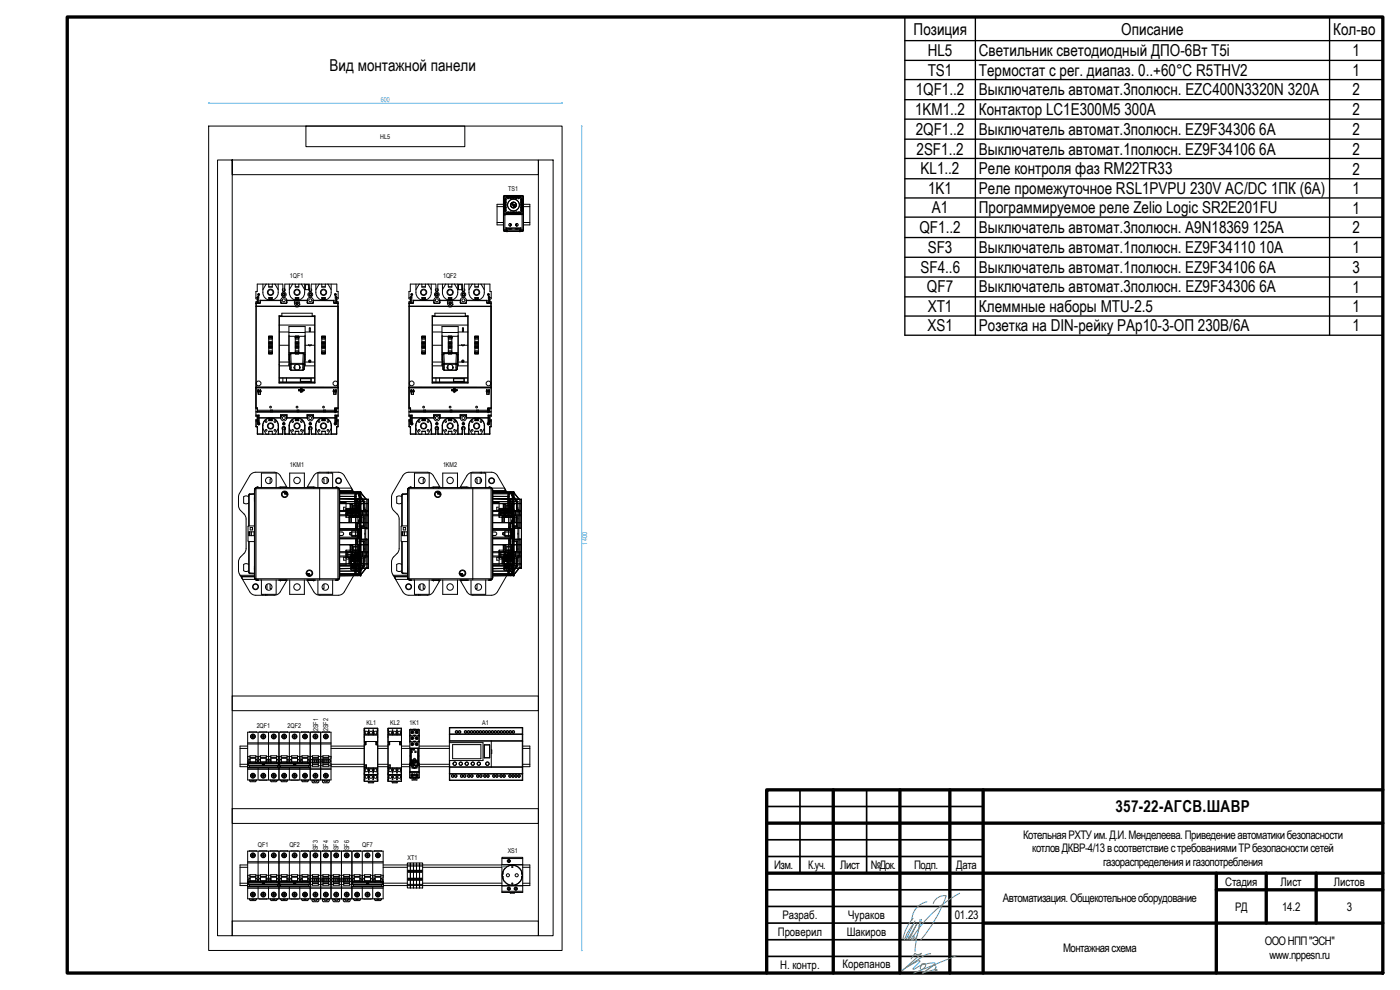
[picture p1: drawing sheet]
<svg xmlns="http://www.w3.org/2000/svg" width="420mm" height="297mm" viewBox="0 0 420 297" stroke-linecap="round" stroke-linejoin="round" font-family="sans-serif">
<defs><g id="words">
<g font-size="4.9">
<text x="274.2" y="10.6">Позиция</text>
<text x="336.5" y="10.6">Описание</text>
<text x="400.1" y="10.6">Кол-во</text>
<text x="278.4" y="16.8">HL5</text>
<text x="293.8" y="16.8">Светильник светодиодный ДПО-6Вт Т5i</text>
<text x="405.9" y="16.9">1</text>
<text x="98.9" y="21.2">Вид монтажной панели</text>
<text x="278.4" y="22.8">TS1</text>
<text x="293.8" y="22.8">Термостат с рег. диапаз. 0..+60°С R5THV2</text>
<text x="405.9" y="22.8">1</text>
<text x="274.8" y="28.5">1QF1..2</text>
<text x="293.8" y="28.5">Выключатель автомат.3полюсн. EZC400N3320N 320А</text>
<text x="405.9" y="28.6">2</text>
<text x="274.6" y="34.4">1KM1..2</text>
<text x="293.8" y="34.4">Контактор LC1E300M5 300А</text>
<text x="405.9" y="34.5">2</text>
<text x="274.8" y="40.4">2QF1..2</text>
<text x="293.8" y="40.4">Выключатель автомат.3полюсн. EZ9F34306 6А</text>
<text x="405.9" y="40.6">2</text>
<text x="275.1" y="46.4">2SF1..2</text>
<text x="293.8" y="46.4">Выключатель автомат.1полюсн. EZ9F34106 6А</text>
<text x="405.9" y="46.5">2</text>
<text x="276.3" y="52.3">KL1..2</text>
<text x="293.8" y="52.3">Реле контроля фаз RM22TR33</text>
<text x="405.9" y="52.4">2</text>
<text x="278.5" y="58.3">1K1</text>
<text x="293.8" y="58.2">Реле промежуточное RSL1PVPU 230V АC/DC 1ПК (6А)</text>
<text x="405.9" y="58.3">1</text>
<text x="279.7" y="64">A1</text>
<text x="293.8" y="64">Программируемое реле Zelio Logic SR2E201FU</text>
<text x="405.9" y="64.1">1</text>
<text x="276" y="70">QF1..2</text>
<text x="293.8" y="70">Выключатель автомат.3полюсн. A9N18369 125А</text>
<text x="405.9" y="70">2</text>
<text x="278.4" y="75.9">SF3</text>
<text x="293.8" y="75.9">Выключатель автомат.1полюсн. EZ9F34110 10А</text>
<text x="405.9" y="76">1</text>
<text x="276.3" y="81.8">SF4..6</text>
<text x="293.8" y="81.8">Выключатель автомат.1полюсн. EZ9F34106 6А</text>
<text x="405.9" y="81.9">3</text>
<text x="278.2" y="87.8">QF7</text>
<text x="293.8" y="87.8">Выключатель автомат.3полюсн. EZ9F34306 6А</text>
<text x="405.9" y="87.8">1</text>
<text x="278.4" y="93.5">XT1</text>
<text x="293.8" y="93.5">Клеммные наборы MTU-2.5</text>
<text x="405.9" y="93.6">1</text>
<text x="278.3" y="99.3">XS1</text>
<text x="293.8" y="99.3">Розетка на DIN-рейку РАр10-3-ОП 230В/6А</text>
<text x="405.9" y="99.4">1</text>
<text x="334.8" y="243.7">357-22-АГСВ.ШАВР</text>
</g>
<g font-size="3.5">
<text x="307.1" y="251.6">КотельнаяРХТУим.Д.И.Менделеева.Приведениеавтоматикибезопасности</text>
<text x="309.8" y="255.7">котловДКВР-4/13всоответствиестребованиямиТРбезопасностисетей</text>
<text x="232.4" y="260.7">Изм.</text>
<text x="242.6" y="260.7">К.уч.</text>
<text x="252.2" y="260.7">Лист</text>
<text x="261.4" y="260.7">№Док.</text>
<text x="274.4" y="260.7">Подп.</text>
<text x="287" y="260.7">Дата</text>
<text x="331.1" y="259.8">газораспределенияигазопотребления</text>
<text x="367.7" y="265.7">Стадия</text>
<text x="384.3" y="265.7">Лист</text>
<text x="400.3" y="265.7">Листов</text>
<text x="234.8" y="275.8">Разраб.</text>
<text x="254.6" y="275.7">Чураков</text>
<text x="286.5" y="275.8">01.23</text>
<text x="301" y="270.7">Автоматизация.Общекотельноеоборудование</text>
<text x="370.7" y="273.2">РД</text>
<text x="384.8" y="273.2">14.2</text>
<text x="404.2" y="273.2">3</text>
<text x="233.4" y="280.7">Проверил</text>
<text x="254.1" y="280.7">Шакиров</text>
<text x="319.1" y="285.7">Монтажнаясхема</text>
<text x="379.5" y="283.6">ОООНПП&quot;ЭСН&quot;</text>
<text x="380.9" y="287.8">www.nppesn.ru</text>
<text x="234.1" y="290.6">Н. контр.</text>
<text x="252.9" y="290.6">Корепанов</text>
</g>
<g font-size="2" fill="#55f">
<text x="114.3" y="30.6">600</text>
<text x="176.3" y="163.5" transform="rotate(-90 176.3 163.5)">1 400</text>
</g>
<g font-size="2">
<text x="114.1" y="41.6">HL5</text>
<text x="152.5" y="57.4">TS1</text>
<text x="87" y="83.5">1QF1</text>
<text x="133" y="83.5">1QF2</text>
<text x="87" y="140">1KM1</text>
<text x="133" y="140">1KM2</text>
<text x="77" y="218.4">2QF1</text>
<text x="86.3" y="218.4">2QF2</text>
<text x="95.5" y="219.4" transform="rotate(-90 95.5 219.4)">2SF1</text>
<text x="98.5" y="219.4" transform="rotate(-90 98.5 219.4)">2SF2</text>
<text x="110" y="217.6">KL1</text>
<text x="117.1" y="217.6">KL2</text>
<text x="122.9" y="217.6">1K1</text>
<text x="144.7" y="217.6">A1</text>
<text x="77.4" y="254.2">QF1</text>
<text x="86.8" y="254.2">QF2</text>
<text x="95.4" y="255.1" transform="rotate(-90 95.4 255.1)">SF3</text>
<text x="98.5" y="255.1" transform="rotate(-90 98.5 255.1)">SF4</text>
<text x="101.6" y="255.1" transform="rotate(-90 101.6 255.1)">SF5</text>
<text x="104.8" y="255.1" transform="rotate(-90 104.8 255.1)">SF6</text>
<text x="108.7" y="254.2">QF7</text>
<text x="152.4" y="256.1">XS1</text>
<text x="122.3" y="258.1">XT1</text>
</g>
<g font-size=".3">
<text x="123.1" y="220.2">21</text>
<text x="123.1" y="221.1">5</text>
<text x="123.1" y="219.4">6</text>
<text x="124.3" y="220.3">M</text>
<text x="124.3" y="219.9">O</text>
<text x="124.3" y="221.3">N</text>
<text x="124.3" y="221.7">O</text>
<text x="124.3" y="219.5">C</text>
<text x="125.5" y="220.2">11</text>
<text x="125.5" y="221.1">4</text>
<text x="125.5" y="219.4">3</text>
<text x="123.1" y="222.1">24</text>
<text x="123.1" y="223.9">22</text>
<text x="123.1" y="222.9">7</text>
<text x="124.3" y="223.6">C</text>
<text x="124.3" y="223.2">N</text>
<text x="125.4" y="223.9">12</text>
<text x="125.4" y="222.1">14</text>
<text x="125.5" y="222.9">2</text>
<text x="123.1" y="233.2">A2</text>
<text x="123.2" y="232.1">8</text>
<text x="124.1" y="233.1">COIL</text>
<text x="125.4" y="233.1">A1</text>
<text x="125.5" y="232.1">1</text>
</g>
</g></defs>
<g fill="none" stroke="#000" stroke-width="1">
<path d="M20.2 5.1h394.8v286.9h-394.8zM250.1 237v55M270.1 237v55M285.1 237v55M295.1 237v55M415 237h-184.9v55M230.1 247h184.9M230.1 262h184.9M295.1 277h119.9M365 262v30M365 267h50M380 262v15"/>
<path d="M395 262v15"/>
</g>
<path d="M240.1 237v25M260.1 237v25M230.1 242h65M230.1 252h65M230.1 257h65M230.1 267h65M230.1 277h65M230.1 272h65M230.1 287h65M230.1 282h65" fill="none" stroke="#000" stroke-width=".5"/>
<g fill="none" stroke="#3dad99" stroke-width=".3">
<path d="M274 275.5a13 13 0 0 0-3 6.4M274.2 277.2a15 15 0 0 0-2.7 4.8M274.6 276.3l-2.7 5.6M275.6 279.6l-.7 2.9-.3 3M276.1 275.9l-.5 3.7M276.5 275.8l-.9 3.8M278.2 270.6a5.6 5.6 0 0 0-4.5 5.5M280.1 271.1a3.5 3.5 0 0 1 3.9-2.3 42.7 42.7 0 0 1-7.7 13.2M288 268a38.6 38.6 0 0 0-13.8 12.8M271.9 290.3l4-2.1 .1 .4-2 2.2h.3l2.1-1.3-.2 1 .1 .3 .3 .1 .8-.5a.66 .66 0 0 0 .4-1 .66 .66 0 0 0-1.1 0l3.4-.5h.5v.3l-3.7 2.8M272.2 281l.5 .1 .2 .6M272.9 281.9l2.3-4.7-2.8 4.8"/>
<path d="M273.6 281.6l-.2 .4M274 280.8a.64 .64 0 0 1 .2 .7 .64 .64 0 0 1-.6 .4zM274.1 281.6l-.7 .4M274.3 281l-.1 1.1M275.3 280.4l-.7 1.7M277 292l3.2-2.3a.46 .46 0 0 1 .5 0 .46 .46 0 0 1 .2 .6l-.3 .6 .3 .4a.26 .26 0 0 0 .3-.3 .26 .26 0 0 0-.4-.2l-4 1.2M279.3 286.2l-1.9 .5-6.5 4.4 5.7-5.1a1.59 1.59 0 0 1-2 .1l-1.2 1.6M287 286.8l-12.8 5.2"/>
</g>
<g fill="#a80f02">
<path d="M150.8 259.8l.1 .3z"/>
<path d="M150.8 259.7l.1 .1z"/>
</g>
<g fill="#a80f02">
<path d="M150.9 259.8h.3l-.1 .1 .1 .2h-.3z" fill-rule="evenodd"/>
<path d="M151.3 259.7l.1 .1 .3-.1v.4l-.2-.2-.2 .2z" fill-rule="evenodd"/>
</g>
<path d="M150.9 259.7l.3 .1z" fill="#7f7f7f"/>
<g fill="none" stroke="#000" stroke-width=".3">
<path d="M62.6 37.8h106.1v247.4h-106.1zM91.8 37.8h47.7v6.2h-47.7zM65.3 48h96.3v4.4h-91.9v-4.4v232.8h-4.4zM151.1 59v10.1M151.1 59l.1 .1M151.2 59.7h.4M151.2 60h.4M151.2 59.1v.6M151.2 60v.2M151.4 58.7l-.3 .3M151.5 58.7l-.4 .3M151.5 58.7h.1"/>
<path d="M151.5 58.7l.1 .1M151.5 58.7h5.2M151.5 59.8v.1M151.6 60v.2M151.6 58.8l-.4 .3M151.6 60h.1M151.6 59.7h-.4M151.6 58.8v.9M151.7 59.9h.1M151.7 59.9v.1M151.7 59.7l.1 .1M151.7 59.7h-.1"/>
<path d="M151.7 59.7h.1M151.8 59.9l-.1 .1M151.8 59.8v.1M151.8 59.8h.1M152 59.1h-.8M152 59.1v.2M152 59.3l.1 .1M152.1 58.8l-.1 .3M152.1 59.3v.1M152.1 59.3h-.1M152.1 59.1h.2M152.1 58.7v.6"/>
<path d="M152.1 58.7v.1M152.1 59.4h.1M152.1 59.1v.3M152.2 59.4h.1M152.3 58.7v.4M152.3 58.7v.1M152.3 59.1l-.1 .3M152.3 59.1h.2M152.3 58.8v.3M152.5 59.1l.1 .3M152.5 58.8v.3zM152.6 59.1h.1"/>
<path d="M152.6 59.4h.1M152.7 59.1l-.1 .3M152.7 58.7l.1 .4zM152.8 59.1h.2M152.8 59.1v.2M152.8 59.3l-.2 .1M152.8 59.3l-.1 .1M153 59.1v.2M153 59.3l.1 .1M153 59.3h.1M153 59.1l.1 .3M153 59.4h.2"/>
<path d="M153 58.7v.4zM153.1 59.4h.1M153.2 59.4h.1M153.2 58.7l.1 .4zM153.3 59.3h.1M153.3 59.1h.2M153.3 59.1v.2M153.3 59.3l-.1 .1M153.5 59.1l.1 .3M153.5 58.8v.3zM153.5 59.3l.1 .1M153.5 59.1h.2"/>
<path d="M153.6 59.4h.1M153.7 59.4h.1M153.7 59.1l-.1 .3M153.7 58.7l.1 .4M153.7 58.7l.1 .1M153.8 59.1l-.1 .3M153.8 59.1h.2M153.8 58.8v.3M154 58.8v.3zM154 59.1v.3M154 59.1h.2v.2zM154 59.4h.1"/>
<path d="M154.2 58.7v.4zM154.2 59.3h.1M154.2 59.3l-.1 .1M154.3 59.1h.1M154.3 59.1v.2M154.3 59.3l-.3 .1M154.4 59.1v.2M154.4 59.3l.2 .1M154.4 59.3h.1M154.4 58.8v.3zM154.6 59.4h.1M154.7 59.1l-.1 .3-.2-.1"/>
<path d="M154.7 58.7v.4zM154.7 59.1l-.1 .3M154.7 59.1h.2M154.9 58.8v.3zM154.9 59.1l.1 .3M155 59.4h.1M155.1 59.1l-.1 .2 .2-.2M155.1 58.7l.1 .4zM155.1 59.4h-.1M155.2 59.1h.2M155.4 59.1v.2M155.4 59.3l.1 .1"/>
<path d="M155.4 58.8v.3zM155.4 59.3h.1M155.4 59.1h.2M155.5 59.4h.1M155.5 59.1l.1 .3M155.6 59.4h.1M155.6 58.7l.1 .4zM155.7 59.3h.1M155.7 59.3l-.1 .1M155.7 59.1h.2M155.7 59.1v.2M155.9 59.3l.1 .1"/>
<path d="M155.9 58.8v.3zM155.9 59.1v.2M155.9 59.3l.2 .1M155.9 59.1l.2 .3M156.1 59.4h.1M156.1 58.7l.1 .4zM156.2 59.1h.8M156.2 59.1l-.1 .3M156.4 59.9l.1 .1M156.4 59.9h.1M156.5 59.9v.1M156.5 59.9h-.1"/>
<path d="M156.5 59.7h.1M156.5 59.7l-.1 .2M156.5 60h.1M156.6 58.8l.4 .3M156.6 59.7h.4M156.6 58.8h-5M156.6 58.8v1.4M156.6 60h.4M156.6 60h-.1M156.6 59.7l.4 .1M156.7 58.7h.1M156.7 58.7l.4 .3"/>
<path d="M156.7 58.7l-.1 .1M157 59.1v.6M157 59.7v.1M157 60v.2M157 59.9v.1M157 59.9l-.4 .1M157 59.8v.1M157.1 59l-.1 .1M157.1 59v10.1M161.6 48h4.4v232.8h-4.4zM149.2 66.8h1.9M149.2 62h1.9"/>
<path d="M151.1 69.1l.4 .3M151.1 69.1l.3 .3M151.1 61.3h-1.9v6.2h1.9M151.2 69l.3 .4M151.2 64l.3 .3M151.2 69l-.1 .1M151.2 62.4h.4M151.2 62.6h.4M151.2 63.9l.4 .4M151.2 63.3h.4M151.2 62.8l.4 .1M151.2 60.5h.4"/>
<path d="M151.2 61.9h.4M151.2 61.4h.4M151.2 62.1h.4M151.2 60.2h.4M151.2 61.1h.4M151.2 62.4v.2M151.2 63.3v5.7M151.2 60.9l.4 .2M151.2 63.1h.4M151.2 60.5v.2M151.2 61.4v.2M151.2 61.9v.2"/>
<path d="M151.2 62.8v.3M151.2 62.8h.4M151.2 60.7h.5M151.2 61.1h.5M151.2 61.6h.5M151.2 62.1h.5M151.2 60.9v.2M151.2 63.9v.1M151.5 63.1v.2l.3-.1M151.5 60.3l.2 .1M151.5 60.2v.1M151.5 62.6v.2"/>
<path d="M151.5 62.3l.2 .1M151.5 62.1v.2M151.5 69.4h.1M151.5 64.4h.1M151.5 69.4h.3M151.5 64.4h5.2M151.5 64.3h5.2M151.5 63.1l.1 .1M151.6 62.6l.2 .1M151.6 61.1l.2 .1M151.6 60.2h.1M151.6 60.6h.1"/>
<path d="M151.6 61.6h.1M151.6 62.1h.1M151.6 63h.1M151.6 60.5v.1M151.6 61.4v.2M151.6 61.9v.2M151.6 62.4v.2M151.6 62.9v.1M151.6 63.3l-.1 6.1M151.6 60.6l-.4 .1M151.6 63l-.4 .1M151.6 61.6h-.4"/>
<path d="M151.6 60.5h.1M151.6 61.9h.1M151.6 62.4h.1M151.6 62.9h.1M151.6 64.3h-.1M151.6 62.6h.1M151.6 61.2v.2M151.6 60.7v.2M151.6 61.7v.1M151.6 60.9h.1M151.6 61.4h-.4M151.6 61.4h.1"/>
<path d="M151.6 62.6v.1M151.6 63.2h.1M151.6 63.2l-.1 .1M151.6 62.7l-.1 .1M151.7 60.4v.1M151.7 60.4l-.5 .1M151.7 61.8v.1M151.7 61.8l-.5 .1M151.7 60.7h.1M151.7 63.1h.1M151.7 61.6l.1 .1M151.7 60.7v.2"/>
<path d="M151.7 60.9v.1M151.7 62.8v.1M151.7 61.9h.1M151.7 60.5h.1M151.7 63l.1 .1M151.7 62.1l.1 .1M151.7 60.6l.1 .1M151.7 60.2l.1 .1M151.7 60.2v.3M151.7 63v.1M151.7 60.6v.1M151.7 61.6h.1"/>
<path d="M151.7 61.4h-.1M151.8 60.9h-.6M151.8 62.7h.1M151.8 60.4l-.1 .1M151.8 61.7h.1M151.8 61.7v.1M151.8 60.9h.1M151.8 61.8h.1M151.8 60.3h.1M151.8 61.2h.1M151.8 60.3v.1M151.8 61.2v.1"/>
<path d="M151.8 60.4h.1M151.8 63.2h.1M151.8 62.8l-.1 .1M151.8 61.8l-.1 .1M151.8 61.3l-.1 .1M151.8 60.9l-.1 .1M151.8 60.7v.2M151.8 62.2v.1M151.8 62.7v.1M151.8 63.1v.1M151.8 62.2l-.1 .2M151.8 62.8h-.1"/>
<path d="M151.8 69.4h.2M151.8 69v.4M151.8 69h.2M151.8 69h-.6M151.9 68.4l.2 .2M151.9 68.4l.1 .2M151.9 68.4h4.4l.1 .6M151.9 68.4l-.1 .6M152 69v.2M152 69.2l-.2 .2M152 69.2l.1 .1M152 63.9l.1 .4"/>
<path d="M152 63.8v.1h-.8M152 68.6l.1 .2M152 63.8l.1 .5M152 68.6v.4M152.1 63.8h.2M152.1 64.3h.1M152.1 63.9h4.1v.4M152.1 69.3l-.1 .1M152.1 69.3h.1M152.1 68.6h-.1M152.1 68.6l.1 .1M152.1 68.6h4"/>
<path d="M152.1 68.8h.1M152.1 68.8v.5M152.1 63.7l.2 .1M152.2 69.3l-.2 .1M152.2 69.3h.1M152.2 69.3h3.8M152.2 63.7h.1M152.2 63.7l.1 .1M152.2 68.7l-.1 .1M152.2 68.7v.1M152.2 68.8v.5M152.2 63.7l-.2 .1"/>
<path d="M152.3 63.8v.5M152.3 64.3h.1M152.5 63.8h.3M152.5 63.8v.5M152.5 64.3h.1M152.5 68.6h1.1v.2h-1.1zM152.6 63.7h.1M152.6 63.7l.2 .1M152.6 63.7l-.1 .1M152.7 63.7l.1 .1M152.8 63.8h.1M152.8 63.8v.5z"/>
<path d="M153 63.8v.5zM153 63.8h.1M153 67.1l.2 .2zM153.1 63.7h.1M153.1 63.7l-.1 .1M153.1 67.6l.1 .2zM153.1 63.8h.1M153.2 63.7l.1 .1M153.2 63.7h.1M153.2 67.3h.2zM153.2 67.5h.1M153.2 67.5h.3"/>
<path d="M153.2 63.7l-.1 .1M153.3 61.6h.1M153.3 64.3h.1M153.3 63.8v.5M153.5 63.8v.5zM153.6 61l.8 .5 .2 .5-.5-.1v-.2zM153.7 63.7h.1M153.7 63.7l.1 .1M153.7 63.7l-.2 .1M153.8 63.8v.5M153.8 63.8l-.1 .5M153.8 64.3h-.1"/>
<path d="M154 63.8v.5M154 64.3h.1M154 61.6h-.1M154 63.7l.3 .1M154 63.7v.1M154 63.7l.2 .1M154.2 63.8h.1M154.3 63.8l-.1 .5zM154.3 61.5l.2-.1 .1 .6-.6-.1-.1-.3M154.3 61.5h.1M154.3 61.5l-.7-.6-.1 .3 .4 .4M154.3 61.5l.3 .5-.5-.1-.1-.3"/>
<path d="M154.3 61.5l-.7-.5v.2l.4 .4M154.4 63.8l.1 .5zM154.5 63.7l.2 .1M154.5 63.7h.1M154.5 63.7l-.1 .1M154.6 68.6h1.1l-.1 .2h-1zM154.6 63.7l.1 .1M154.6 63.7h.1M154.7 63.8v.5M154.7 63.8h.1M154.7 64.3h.1M154.7 67.5h.3z"/>
<path d="M154.8 67.3h.2zM154.9 63.8h.1M154.9 63.8v.5M154.9 64.3h.1M154.9 61.4a.84 .84 0 0 1-.7 1 .84 .84 0 0 1-.9-.8M154.9 61.4h.1M154.9 61.4a.84 .84 0 0 0-.9-.7 .84 .84 0 0 0-.7 .9M154.9 63.7l.2 .1M155 67.5h.1M155 67.5v.3M155 63.7l.1 .1M155 67.5l.1 .3"/>
<path d="M155 63.7h.1M155 63.7l.2 .1M155 63.7l-.1 .1M155.1 63.8h.1M155.1 67.1l-.1 .2M155.2 63.8v.5zM155.4 63.8v.5M155.4 63.8h.3M155.4 64.3h.1M155.5 63.7h.1M155.5 63.7l-.1 .1M155.6 63.7h.1"/>
<path d="M155.6 63.7l.1 .1M155.7 63.8l-.1 .5M155.7 64.3h-.1M155.7 63.8v.5M155.7 63.8h-.3M155.9 63.8h.3M155.9 63.8v.5zM156 68.7l.1 .1M156 68.8h.1M156 68.7v.1M156 68.8v.5M156 63.7l-.1 .1"/>
<path d="M156 69.3h.1M156 69.3l.2 .1M156.1 68.8v.5M156.1 63.7h.1M156.1 69.3l.1 .1M156.1 69.3h.1M156.1 68.6h.1M156.1 68.6l.2-.2-.1 .2M156.1 68.6l-.1 .1M156.1 63.7l-.2 .1M156.1 63.7l.1 .1M156.2 63.8h.1"/>
<path d="M156.2 63.8v.1h.8M156.2 63.8l-.1 .5M156.2 64.3h-.1M156.2 69v.2M156.2 68.6l-.1 .2M156.2 69h.2M156.2 68.6v.4M156.2 69.2l.2 .2M156.2 69.2l-.1 .1M156.4 69.4h-.2M156.4 69v.4M156.4 69.4h.3"/>
<path d="M156.4 62.8h.1M156.4 61.3l.1 .1M156.4 60.4l.1 .1M156.4 61.2h.1M156.4 63.2h.1M156.4 62.7h.1M156.4 61.2l.1 .2M156.4 61.7l.1 .2M156.4 60.3v.1M156.4 60.9l.1 .1M156.4 62.3l.1 .1M156.4 63.2l.1 .1"/>
<path d="M156.4 61.7h.1M156.4 60.3h.1M156.4 60.9h.1M156.4 62.7l.1 .2M156.4 62.3h.1M156.4 62.3h.3M156.5 60.2v.3M156.5 60.7l.1 .3M156.5 62.4h.1M156.5 61.1h.1M156.5 61.6l-.1 .1M156.5 63.1h-.1"/>
<path d="M156.5 61.4h.1M156.5 62.1h.1M156.5 63.3h.1M156.5 62.1h.5M156.5 60.6v.4M156.5 60.2h.1M156.5 60.6h.1M156.5 61.6h.1M156.5 62.6h.1M156.5 63l.1 .1M156.5 60.7h.5M156.5 60.7h-.1"/>
<path d="M156.5 60.5h.1M156.5 61.9h.1M156.5 62.8v.1M156.5 60.2l-.1 .1M156.5 60.6l-.1 .3M156.5 61.1l-.1 .1M156.5 62.1l-.1 .2M156.5 62.6l-.1 .1M156.5 63l-.1 .2M156.5 63v.1M156.5 61.1l.1 .1M156.5 60.7l.1 .2"/>
<path d="M156.5 61.6l.1 .1M156.6 61.2v.2M156.6 61.7v.1M156.6 61.2h.4M156.6 62.6v.1M156.6 63.2h.1M156.6 62.7l.1 .1M156.6 63.2l.1 .1M156.6 61.7h.4M156.6 62.6h.1M156.6 61.4h.4M156.6 61.6h.4"/>
<path d="M156.6 60.6l.4 .1M156.6 63l.4 .1M156.6 62.6h.4M156.6 60.2h.4M156.6 61.1h-.1M156.6 63.3h.4M156.6 62.4h.4M156.6 60.5v.1M156.6 61v.1M156.6 61.4v.2M156.6 61.9l.1 7.5M156.6 62.4h-.1"/>
<path d="M156.6 61.1h.4M156.6 62.8l-.1 .1M156.6 63.1h.4M156.6 64.3h.1M156.7 62.8h.1M156.7 63.1l-.1 .1M156.7 63.3h-.2M156.7 69.4h.1M156.7 64.3v.1M156.7 69.4h-5.2M157 61.1v.1M157 61.9h-.4"/>
<path d="M157 63.9l-.4 .4M157 60.5h-.4M157 62.8l-.4 .1M157 60.9v.2M157 60.7h.1M157 60.9l-.4 .1M157 60.5v.2M157 61.4v.2M157 61.9v.2M157 62.8v.3M157 62.6h.1M157 60.2h.1"/>
<path d="M157 62.1h.1M157 61.6v.1M157 63.1h.1M157 63.9v.1M157 62.4v.2M157 63.3v.6M157 69l-.3 .4M157 64l-.3 .4M157 64l-.3 .3M157 69l.1 .1M157 64v5M157 69h-.6"/>
<path d="M157 62.3v.1M157 62.3l-.4 .1M157 61.8l-.5 .1M157 61.4h-.5M157 60.4l-.5 .1M157 61.4h.1M157 61.8v.1M157 60.4v.1M157 63.3h.1M157 63.3h-.4M157 60.2l-.5 .1M157 62.8h.1"/>
<path d="M157 62.8h-.4M157 60.9h-.5M157 60.9h.1M157 60.2v.2M157 60.7v.2M157 61.2v.2M157 61.7v.1M157 62.1v.2M157 62.6v.2M157 63.1v.2M157.1 69.1l-.4 .3M157.1 66.8h1.9"/>
<path d="M157.1 61.3h1.9v6.2h-1.9M157.1 62h1.9M76.8 89.3h.8M76.8 90.9h.8v-2h-.3v2M76.9 90.9h1M76.9 90.9v25.2M76.9 90.9l1 .1M77.4 89.3v1.6M77.9 90.9v.1M78.1 90.2h6.2M78.1 90.8h.1M78.1 90.2v.6"/>
<path d="M78.1 90.8l-.2 .1M78.2 90.1h6M78.2 90.1v.7M78.2 90.1l-.1 .1M78.2 90.8l-.3 .2M79.9 85.2l-1 1.7M80.6 85.2l.1 .9M80.7 86.1h1M80.7 89.3h1M80.8 89.7h.7M80.8 90l.1-.4h.6v.5M80.9 89.9h.6"/>
<path d="M81.7 90v-.7h-.9l-.1 .7M81.8 85.2l-.1 .9M82.5 85.2l1 1.7M83.5 85.2v2.6a2.3 2.3 0 0 1-2.3 2.3 2.3 2.3 0 0 1-2.3-2.3v-2.6M83.7 94.8h.9M83.7 94.8v20.1M83.7 94.8l.2 .1M83.7 97.5h10.7M83.8 99.6h2.9M83.9 95h10.5M83.9 94.9h10.5M83.9 94.9l-.1 19.9"/>
<path d="M84.2 90.8h.1M84.2 90.8l.2 .2M84.2 90.1l.1 .1M84.3 90.1l-.1 .7M84.3 90.1a.89 .89 0 0 1 .9-.9 .89 .89 0 0 1 .9 .9M84.3 90.2v.6M84.3 90.8l.1 .1M84.4 91h1.5M84.4 90.9h1.5M84.4 90.9v.1M84.6 94.9v-.9h9.1v.9M84.9 86.6v-1.4h-7.7v2.2h-.4v2.2l.4 .5-.4 .5v34.4l.4 .5-.4 .4v2.1"/>
<path d="M84.9 86.6a.45 .45 0 0 0-.1 .7 .45 .45 0 0 0 .7 0 .45 .45 0 0 0-.1-.7M85.4 86.6l.1-1.4h7.3l.1 2.2h.4l.1-2.2h7.7v2.2h.4v2.2l-.4 .5 .4 .5v.4M85.4 86.6v.8h-.4l-.1-.8M85.9 90.9v.1M86 90.2h3M86 90.8h.1M86 90.2v.6M86 90.8l-.1 .1M86.1 90.1h.1M86.1 90.1h6.1M86.1 90.1v.7M86.1 90.8l-.2 .2"/>
<path d="M86.1 90.1l-.1 .1M86.8 99.8h4.7M87.9 85.2l-1.1 1.7M88.5 85.2l.1 .9M88.6 92h1.1M88.6 86.1h1.1M88.6 91.9h-11.8l11.8 .1M88.6 91.9v.1M88.6 91.9h1.1M88.6 89.3h1.1M88.8 89.7h.7M89.3 90.2h3"/>
<path d="M89.5 89.6v.3h-.7v-.3M89.5 90v-.4h-.7v.4M89.7 91.9l11.8 .1M89.7 91.9v.1M89.7 90l-.1-.7h-.9l-.1 .7M89.7 92h11.8M89.8 85.2l-.1 .9M90 91.3v.1M90.4 85.2l1 1.7M91.4 85.2a4.4 4.4 0 0 1-.6 4.2 2.3 2.3 0 0 1-2.5 .5 2.3 2.3 0 0 1-1.5-2.1v-2.6M91.6 99.6h2.8M91.7 85.4h.9v1.5h-.9z"/>
<path d="M92.2 90.8h.1M92.2 90.1v.7M92.2 90.1l.1 .1M92.2 90.8l.2 .2M92.2 90.1h.1M92.2 90.1a.89 .89 0 0 1 .9-.9 .89 .89 0 0 1 .9 .9M92.3 90.2v.6M92.3 90.8l.1 .1M92.4 90.9h1.4M92.4 91h1.4M92.4 90.9v.1M92.9 86.6a.45 .45 0 0 0-.1 .7 .45 .45 0 0 0 .7 0 .45 .45 0 0 0-.1-.7"/>
<path d="M92.9 98.4l.2 .1-.1 1-.2-.1zM93.7 94.8h.8M93.8 90.9v.1M93.9 90.2h6.3M93.9 90.8h.2M93.9 90.2v.6M93.9 90.8l-.1 .1M94 90.1h.1M94.1 90.1h6M94.1 90.1v.7M94.1 90.8l-.3 .2M94.1 90.1l-.2 .1"/>
<path d="M94.4 94.9v19.9M94.5 94.8v20.1M94.5 94.8l-.1 .1M94.8 85.2v2.6a2.3 2.3 0 0 0 2.3 2.3 2.3 2.3 0 0 0 2.3-2.3v-2.6M95.8 85.2l-1 1.7M96.5 85.2l.1 .9M96.6 86.1h1M96.6 90l.1-.7h.9v.7M96.6 89.3h1M96.7 89.7h.7M96.7 90v-.4h.7v.4M96.8 89.6v.3h.6v-.3"/>
<path d="M97.7 85.2l-.1 .9M98.4 85.2l1 1.7M100.1 90.8h.1M100.1 90.1v.7M100.1 90.1l.1 .1M100.1 90.8l.2 .2M100.2 90.2v.6M100.2 90.8l.1 .1M100.3 90.9h1.1M100.3 91h1.2M100.3 90.9v.1M100.6 89.3h.9"/>
<path d="M100.8 89.3v1.6M101 90.9v-2h-.4v2h.9M101.4 90.9v25.2M101.4 90.9l.1 .1M101.5 92v33l-.4 .4 .4 .5v2.1M101.5 91v25.2h-24.7M122.7 89.3h.9M122.8 90.9l1.1 .1M122.8 90.9v24M122.8 90.9h1.1M123.2 89.3v1.6M123.2 89.3v-.4h.4v2h-.9"/>
<path d="M123.4 89.3v1.6M123.4 88.2h.3v.3h-.3zM123.9 90.9v.1M124 90.2v.6M124 90.8l-.1 .1M124 90.2h6.3M124 90.8h.1M124.1 90.1v.7M124.1 90.8l-.2 .2M124.1 90.1l-.1 .1M124.1 90.1h6.1M124.8 85.2v2.6a2.3 2.3 0 0 0 2.3 2.3 2.3 2.3 0 0 0 2.3-2.3v-2.6"/>
<path d="M125.9 85.2l-1.1 1.7M126.5 85.2l.1 .9M126.6 90v-.7h1l.1 .7M126.6 86.1h1M126.6 89.3h1M126.8 90v-.4h.7v.5M126.8 89.7h.7M126.8 89.9h.7M127.8 85.2l-.1 .9h-1.1M128.4 85.2l1 1.7M129.7 94.8h.8M129.7 94.8v20.1"/>
<path d="M129.7 97.5h10.7M129.7 94.8l.1 .1M129.8 95h10.6M129.8 94.9h10.6M129.8 94.9v19.9M129.8 99.6h2.8M130.2 90.1v.7M130.2 90.1l.1 .1M130.2 90.8l.2 .2M130.2 90.8h.1M130.2 90.1h.1M130.2 90.1a.88 .88 0 0 1 .9-.9 .88 .88 0 0 1 .9 .9"/>
<path d="M130.3 90.2v.6M130.3 90.8l.1 .1M130.4 90.9v.1M130.4 90.9h1.4M130.4 91h1.4M130.5 94.9v-.9h9.1v.9M130.9 86.6l-.1-1.4h-7.7v2.2h-.4v2.2l.5 .5-.5 .5v34.4l.5 .5-.5 .4v2.1M130.9 86.6a.45 .45 0 0 0-.1 .7 .45 .45 0 0 0 .7 0 .45 .45 0 0 0-.1-.7M131.4 86.6v-1.4h7.4v2.2h.5l.1-2.2h7.6v2.2h.4v2.2l-.4 .5 .4 .5v34.4l-.4 .4 .4 .5v2.1M131.4 86.6l-.1 .8h-.4v-.8M131.8 90.9v.1M131.9 90.2v.6"/>
<path d="M131.9 90.8l-.1 .1M131.9 90.2h3M131.9 90.8h.1M132 90.1h.1M132 90.1v.7M132 90.8l-.2 .2M132 90.1l-.1 .1M132 90.1h6.1M132.7 99.8h4.8M133.8 85.2l-1 1.7M134.5 85.2v.9h1.1M134.5 92h1.1"/>
<path d="M134.6 91.9l-.1 .1M134.6 86.1h1M134.6 89.3h1M134.6 91.9h1M134.6 91.9h-11.9l11.8 .1M134.6 89.3l-.1 .7M134.6 89.3h1v.7M134.7 89.7h.7M134.8 89.9h.6M135.4 90v-.4h-.7v.4M135.6 91.9v.1M135.6 91.9l11.8 .1h-11.8"/>
<path d="M135.7 85.2l-.1 .9M135.9 91.3v.1M136.4 85.2l1 1.7M137.4 85.2v2.6a2.3 2.3 0 0 1-2.3 2.3 2.3 2.3 0 0 1-2.3-2.3v-2.6M137.5 99.6h2.9M137.6 85.4h1v1.5h-1zM138.1 90.1v.7M138.1 90.1l-2.9 .1M138.1 90.8h.1M138.1 90.8l.2 .2M138.2 90.8v-.7a.89 .89 0 0 1 .9-.9 .89 .89 0 0 1 .8 .9v.7M138.2 90.8l.1 .1"/>
<path d="M138.3 90.9v.1M138.3 90.9h1.5M138.3 91h1.5M138.8 86.6a.45 .45 0 0 0-.1 .7 .45 .45 0 0 0 .7 0 .45 .45 0 0 0-.1-.7M138.8 98.4l.3 .1-.2 1zM139.6 94.8h.9M139.8 90.9v.1M139.9 90.8l-.1 .1M139.9 90.8h.1M140 90.1v.7M140 90.8l-.2 .2M140 90.1h6.1"/>
<path d="M140 90.1l6.2 .1M140.4 94.9v19.9M140.5 94.8l-.1 .1M140.5 94.8v20.1M140.7 85.2a4.4 4.4 0 0 0 .7 4.2 2.3 2.3 0 0 0 2.5 .5 2.3 2.3 0 0 0 1.4-2.1v-2.6M141.8 85.2l-1.1 1.7M142.4 85.2l.1 .9h1.1M142.5 90l.1-.7h.9l.1 .7M142.5 89.3h1M142.5 86.1h1.1M142.7 90v-.4h.7v.4M142.7 89.7h.7"/>
<path d="M142.7 89.9h.7M143.6 85.2v.9M144.3 85.2l1 1.7M146.1 90.1v.7M146.1 90.8h.1M146.1 90.1l.1 .1M146.1 90.8l.2 .2M146.2 90.2v.6M146.2 90.8l.1 .1M146.3 90.9v.1M146.3 90.9h1M146.6 89.3h.8"/>
<path d="M146.8 89.3v1.6M146.9 89.3v-.4h-.3v2h.8M146.9 89.3v1.6M147.3 90.9v25.2M147.3 90.9l-1 .1M76.8 116.1h24.7M76.8 116.4l24.7-.1v6.1M76.8 116.3v.1M76.9 116.2v.1M77.3 117.6h1M77.3 117.3v.3M77.4 117.5h.8"/>
<path d="M77.4 117.5l-.1 .1M77.4 116.9l-.1 .4M77.4 116.9h.2v.4M77.4 116.9v.4M77.5 117.5v.8M77.5 118.2v.1M77.5 117.6h.1M77.5 118.3h.6M77.6 117.2h.4M78.1 117.6h.1M78.1 117.5v.8M78.1 118.2v.1"/>
<path d="M78.2 116.9l.1 .4M78.2 116.9h-.2v.4M78.2 116.9v.4M78.2 117.5l.1 .1M78.3 117.3v.3M78.3 117.3h-1M80.7 103.5h1M80.7 101.8h1M80.7 104.1h1M80.7 103.9h1M80.7 103.8h1M80.7 103.3h1"/>
<path d="M80.7 103.1h1M80.7 103h1M80.7 102.9h1M80.7 102.4h1M80.7 101.4h1M80.7 101.2h1M80.7 101h1M80.7 105.3h1M80.7 100.9h1v5.3h-1zM80.7 105.8h1M80.7 105.6h1M80.7 104.6h1"/>
<path d="M80.7 104.2h1M80.7 106.1h1M80.7 106h1M80.7 101.2h.1M80.7 105.8l.2 .1M80.7 105.8h.1M80.7 105.7l.1 .2M80.8 101.3l-.1 .2M80.8 105.7l-.1-.1v.1l1-.1-.1 .1M80.8 105.9h.7M80.8 105.9h.1M80.9 101.1h.6"/>
<path d="M80.9 101.1l-.2 .1M80.9 101.1l-.2 .2M80.9 105.9h.6M81.5 101.1l.2 .1M81.5 101.1l.1 .2M81.5 105.9h.1M81.6 101.3h.1M81.6 101.3l.1 .2M81.6 101.3l.1 .1M81.6 105.7l-.1 .2M81.7 102.9h-1h1M81.7 101.3l-1 .2"/>
<path d="M81.7 104.2h-1h1M81.7 105.8l-.2 .1M81.7 101.3v.2M81.7 101.2h.1M81.7 105.8h.1M83.7 114.9h10.8M83.7 109.3h.1M83.8 103.6h2.9M83.8 114.8h10.6M83.8 114.7h10.6M83.8 114.6l10.6 .1M83.8 113.4h10.6"/>
<path d="M83.8 114.8l-.1 .1M83.8 108.6h2.9M83.8 109.8h3.2M84.9 113.4v1.2M86 113.4v1.2M86.7 109.3h.3M86.8 100.9h4.7M86.8 105.8h4.7M86.8 106.4h.1M86.8 100.6v7.4M86.8 108h.1M86.8 106.4v1.6"/>
<path d="M86.9 108.3h.1M86.9 106.4l.1 3M86.9 108.3l.1 2.5M86.9 106.4v1.9M86.9 106.4h.1M87 106.3l-.1 .1M87 109.4v1.3M87 110.8l.4 .2M87 110.7v.1M87 110.7l.4 .4M87.3 106.1l-.3 .2M87.3 106.1h3.8l.2 .2"/>
<path d="M87.3 106.1l.1 2.9M87.3 106.1h.1M87.3 106l-.3 .3M87.3 106h3.6M87.3 106v.1M87.4 109.3l-.4 .1M87.4 109l-.4 .4M87.4 109.3v1.7M87.4 111.1h3.5M87.4 111l3.5 .1M87.4 109h3.5M87.4 109v.3"/>
<path d="M87.4 111v.1M87.4 109.3h3.5M88.5 109.6v1.1l-.2-.5M88.6 104.1h1.1M88.6 103.9h1.1M88.6 103.8h1.1M88.6 103.5h1.1M88.6 103.3h1.1M88.6 103.1h1.1M88.6 103h1.1M88.6 102.9h1.1M88.6 102.4h1.1"/>
<path d="M88.6 101.8h1.1M88.6 101.4h1.1M88.6 101h1.1M88.6 105.3h1.1M88.6 104.2h1.1M88.6 105.6h1.1M88.6 104.6h1.1M88.6 106h1.1M88.6 105.8h.1M88.6 101.2h.1M88.6 100.9v5.3h1.1v-4.9M88.6 105.8l.2 .1"/>
<path d="M88.8 105.9h.7M88.8 101.1h.7M88.8 101.1l-.2 .1M88.8 101.1l-.2 .4M89.5 101.1l.2 .1h-1.1M89.5 101.1l.1 .2M89.5 105.7h.1M89.5 101.3l.2 .1M89.6 101.3l.1 .2M89.6 101.3h.1M89.6 105.7h-1v-.1l.2 .3M89.6 117.2h.6"/>
<path d="M89.6 105.7l-.1 .2M89.6 116.9h.6zM89.6 117v.2M89.7 105.8l-.2 .1M89.7 101.3l-1.1 .2M89.7 101.3v.2M89.7 100.9v.4M89.7 105.8h.1M89.9 109.9v.6l.1-.2M90 110.2v.1M90.1 113.6h3.3v.9h-3.3zM90.2 113.6v.8h3.1v-.8"/>
<path d="M90.2 116.7h.1M90.2 117.5h.1M90.2 117.2h.1M90.2 116.7v.8v-.3M90.2 116.7l.1 .7h.3v-.7h-.3M90.2 116.7h.4M90.3 116.6l-.1 .1M90.6 117.2h.1M90.6 117.5h.1M90.6 116.9l.7 .1zM90.6 116.7h.1M90.6 116.7v.8"/>
<path d="M90.6 117.5h-.3M90.9 109.3v1.7l.3-.2M90.9 109l.3 .4-.3-.1M90.9 109v.3M90.9 106l.1 .1M90.9 106l.4 .3M91 106.1l-.1 2.9M91 106.1h.1M91.2 110.7v.1M91.2 110.8l-.3 .3M91.3 117.2h-.7M91.3 117v.2"/>
<path d="M91.3 109.8h3.1M91.3 106.3l.1 .1M91.3 109.3h.3M91.4 106.4l-.2 4.3M91.4 108.3l-.2 2.5M91.4 108.3h.1M91.4 106.4h.1M91.4 108h.1M91.4 106.4v1.9M91.4 106.4v1.6M91.5 100.6v7.4M91.5 106.4h.1"/>
<path d="M91.6 103.6h1.1M91.6 109.8v-11.8h-4.9v11.8M91.6 108.6h2.8M92.6 103.5h.8l-.4 .3zM93.3 103.6h1.1M94.4 114.8l.1 .1M96.6 102.9h1h-1M96.6 104.1h1M96.6 103.9h1M96.6 103.8h1M96.6 103.5h1M96.6 103.3h1"/>
<path d="M96.6 103.1h1M96.6 103h1M96.6 102.9h1M96.6 102.4h1M96.6 101.8h1M96.6 101.4h1M96.6 101.2h1M96.6 101h1M96.6 104.2h1h-1M96.6 105.8h1M96.6 105.6h1M96.6 105.3h1"/>
<path d="M96.6 104.6h1M96.6 104.2h1M96.6 106.1h1M96.6 106h1M96.6 100.9h1v5.3h-1zM96.6 105.8h.1M96.6 101.2h.1M96.6 105.8l.2 .1M96.6 105.7l.1 .2M96.7 105.7h-.1M96.7 101.3l-.1 .2M96.7 105.9h.1"/>
<path d="M96.7 105.9h.8M96.8 101.1h.6M96.8 105.9h.6M96.8 101.1l-.2 .1M96.8 101.1l-.2 .2M97.4 101.1l.2 .1M97.4 101.1l.1 .2M97.5 105.9h-.1M97.5 105.7h.1M97.5 101.3l.1 .2M97.5 101.3l.1 .1M97.5 101.3h.1"/>
<path d="M97.5 105.7h-.9M97.5 105.7v.2M97.6 105.8l-.2 .1M97.6 101.2h.1M97.6 101.3l-1 .2M97.6 101.3v.2M97.6 105.8h.1M100 117.6h1M100 117.3h1M100 117.5v.1M100 117.5h.9M100 117.3v.3"/>
<path d="M100.1 116.9l-.1 .4M100.1 116.9l.2 .4M100.1 117.6l.1 .7zM100.2 118.3h.6M100.3 117.2h.4M100.8 117.6v.7zM100.9 116.9h-.2v.4M100.9 116.9l.1 .4M100.9 116.9l.1 .7M101 117.3v.3M101.3 116.2v.1M122.7 116.2h24.7"/>
<path d="M122.7 116.1h24.7M122.8 115.1v1M122.9 114.9v.3M122.9 116.2v.1M123.3 117.6h.9M123.3 117.3h.9M123.3 117.3v.3M123.3 117.5h.9M123.3 117.5v.1M123.4 116.9l.1 .4M123.4 116.9l-.1 .4M123.4 117.6l.1 .7z"/>
<path d="M123.5 118.3h.5M123.5 117.2h.5M124 117.6v.7zM124.1 116.9l-.1 .4M124.1 116.9l.1 .4M124.1 116.9l.1 .7M124.2 117.3v.3M126.6 105.6h1.1M126.6 105.3h1.1M126.6 104.6h1.1M126.6 104.2h1.1M126.6 104.1h1.1"/>
<path d="M126.6 103.9h1.1M126.6 103.8h1.1M126.6 106.1h1.1M126.6 106h1.1M126.6 100.9h1.1v5.3h-1.1zM126.6 101.8h1.1M126.6 101.4h1.1M126.6 101h1.1M126.6 103.5h1.1M126.6 103.3h1.1M126.6 103.1h1.1M126.6 103h1.1"/>
<path d="M126.6 102.9h1.1M126.6 102.4h1.1M126.7 105.7l.1 .2M126.7 105.7l-.1-.1 1.1 .1M126.7 101.3l-.1 .2M126.8 105.9h.7M126.8 105.9h.1M126.8 105.9l-.2-.1h1.1l-.2 .1M126.8 101.1l-.2 .1h1.1M126.8 101.1h.7M126.8 101.1l-.1 .2M127.5 101.1l.1 .1"/>
<path d="M127.5 101.1l.1 .2M127.5 105.9h.1M127.5 101.3l.1 .1M127.6 101.3l.1 .2M127.6 101.3h.1M127.6 105.7l-.1 .2M127.7 104.2h-1.1h1.1M127.7 101.3l-1.1 .2M127.7 102.9h-1.1h1.1M127.7 101.3v.2M129.7 114.9h10.8M129.7 109.3h.1"/>
<path d="M129.8 113.4h10.6M129.8 114.8h10.6M129.8 114.7h10.6M129.8 114.6l10.6 .1M129.8 114.8l-.1 .1M129.8 108.6h2.8M129.8 109.8h3.1M129.8 103.6h2.8M130.8 113.4v1.2M131.9 113.4v1.2M132.6 109.3h.3M132.7 100.6l.1 7.4"/>
<path d="M132.7 105.8h4.8M132.7 100.9h4.8M132.7 106.4h.1M132.7 106.4h.2M132.7 106.4l.1 1.6M132.8 108h.1M132.9 106.4v1.9M132.9 108.3l.1 2.5M132.9 108.3h.1M132.9 106.4l.1 3M132.9 106.4h.1M132.9 106.3v.1"/>
<path d="M133 110.7v.1M133 110.8l.3 .2M133 109.4v1.3M133 110.7l.3 .4M133.2 106.1l.1 2.9M133.2 106.1h3.8M133.2 106.1l-.3 .2M133.2 106.1h.1M133.3 106h3.6M133.3 106l-.1 .1M133.3 106l-.4 .3M133.3 109v.3"/>
<path d="M133.3 111v.1M133.3 111.1h3.5M133.3 111l3.5 .1M133.3 109h3.5M133.3 109.3h3.5M133.3 109l-.3 .4M133.3 109.3l-.3 .1M133.3 109.3v1.7M134.4 109.6v1.1l-.2-.5M134.5 105.6h1.1M134.5 105.3h1.1M134.5 104.6h1.1"/>
<path d="M134.5 104.2h1.1M134.5 104.1h1.1M134.5 103.9h1.1M134.5 106h1.1M134.5 105.8l.2 .1M134.5 100.9v5.3h1.1v-4.9M134.5 101.8h1.1M134.5 101.4h1.1M134.5 101h1.1M134.5 103.5h1.1M134.5 102.9h1.1M134.5 103.8h1.1"/>
<path d="M134.5 103.3h1.1M134.5 103.1h1.1M134.5 103h1.1M134.5 102.4h1.1M134.6 105.7l.1 .2M134.7 105.7l-.2-.1 1.1 .1M134.7 101.3l-.2 .2M134.7 105.9h.7M134.7 101.1l-.2 .1h1.1M134.7 101.1h.7M134.8 101.1h.1M134.8 101.1h-.1"/>
<path d="M134.8 101.1l-.2 .2M135.4 101.1l.2 .1M135.4 101.1l.1 .2M135.5 101.3l.1 .1M135.5 101.3l.1 .2M135.5 101.3h.1M135.5 105.7h.1M135.5 117v.2M135.5 117.2h.7M135.5 105.7l-.1 .2M135.6 105.8l-.2 .1M135.6 100.9v.4"/>
<path d="M135.6 101.3v.2M135.6 101.3l-1.1 .2M135.6 101.2h.1M135.6 105.8h.1M135.9 109.9v.6l.1-.2M136 110.2v.1M136.1 113.6h3.2v.9h-3.2zM136.2 113.6v.8h3.1v-.8M136.2 116.9h.1M136.2 116.7h.1M136.2 116.9l-.7 .1M136.2 116.7v.8"/>
<path d="M136.2 117.5h.1M136.2 117.2h.1M136.2 116.7h.3v.7h-.3zM136.2 116.6h.1M136.2 116.6h.3h-.3M136.2 117.5h.3h-.3M136.2 116.6v.1M136.5 117.5h.1M136.5 116.6h.1M136.5 116.6v.1M136.5 116.7v.8M136.5 116.7h.1"/>
<path d="M136.5 117.2h.7zM136.5 116.9l.7 .1M136.6 116.9l.6 .1M136.6 116.9h-.1M136.8 109v.3M136.8 109.3v1.7l.4-.2M136.8 109l.4 .4-.4-.1M136.9 106l.1 .1M136.9 106l.4 .3M137 106.1l-.2 2.9M137 106.1l.3 .2M137 106.1h.1"/>
<path d="M137.2 110.7v.1M137.2 110.8l-.4 .3M137.2 117v.2M137.2 109.8h3.2M137.3 109.3h.2M137.3 106.3v.1M137.3 108.3h.1M137.3 106.4l-.1 4.3M137.3 108.3l-.1 2.5M137.3 106.4h.1M137.3 106.4v1.9M137.3 108h.1"/>
<path d="M137.4 106.4h.1M137.4 106.4v1.6M137.5 100.6l-.1 7.4M137.5 109.8v-11.8h-4.9v11.8M137.5 108.6h2.9M137.5 103.6h1.2M138.5 103.5h.9l-.5 .3zM139.2 103.6h1.2M140.4 114.8l.1 .1M142.5 104.2h1.1h-1.1M142.5 105.6h1.1M142.5 105.3h1.1"/>
<path d="M142.5 104.6h1.1M142.5 104.2h1.1M142.5 104.1h1.1M142.5 103.9h1.1M142.5 106.1h1.1M142.5 106h1.1M142.5 100.9h1.1v5.3h-1.1zM142.5 101.8h1.1M142.5 101.4h1.1M142.5 101.2h1.1M142.5 101h1.1M142.5 102.9h1.1h-1.1"/>
<path d="M142.5 103.8h1.1M142.5 103.5h1.1M142.5 103.3h1.1M142.5 103.1h1.1M142.5 103h1.1M142.5 102.9h1.1M142.5 102.4h1.1M142.6 105.7l.1 .2M142.6 101.3l-.1 .2M142.6 105.7l-.1-.1 1.1 .1M142.7 105.9h.7M142.7 105.9h.1"/>
<path d="M142.7 101.1l-.2 .1M142.7 101.1l-.1 .2M142.7 101.1h.7M143.4 101.1l.1 .1M143.4 101.1l.1 .2M143.4 105.9h.1M143.5 105.7h.1M143.5 101.3l.1 .1M143.5 101.3l.1 .2M143.5 101.3h.1M143.5 105.7l-.1 .2M143.5 105.8l-.1 .1"/>
<path d="M143.5 101.2h.1M143.6 105.8h-1.1l.2 .1M143.6 101.3h-1M143.6 101.3v.2M143.6 105.8h-.1M146 117.3v.3M146 117.6h.9M146 117.5h.9M146 116.9v.4M146 116.9h.2v.4M146 116.9v.7M146.1 117.6v.7z"/>
<path d="M146.1 118.3h.6M146.2 117.2h.5M146.7 117.6v.7zM146.8 116.9l-.1 .4M146.8 116.9l.1 .4M146.9 117.5v.1M146.9 117.3v.3M146.9 117.3h-.9M147.3 116.2v.1M147.4 116.3v.1M147.4 116.4l-24.6-.1v6.1M76.8 122.5h.5"/>
<path d="M76.8 122.4h.5v1.3M76.8 122.6h.5M76.8 123.7h24.7M76.8 123.5h.5M76.8 128l.1 .1M76.8 128h.5M76.9 126.2v1.9M76.9 126.2l.3 .1M76.9 126.2h.7M76.9 128.1h.3M77.2 122.4v.1M77.2 128.1v2.1"/>
<path d="M77.2 130.2l.1 .1M77.2 130.2h1.7M77.2 126.3v.4M77.2 126.7h.6M77.3 123.3h.1M77.3 128l-.1 .1M77.3 124.6v2M77.3 128v2.3M77.3 123.4h23.2M77.3 123.1h23.1M77.3 123.5h23.2M77.3 126.2l-.1 .1"/>
<path d="M77.3 126.6l-.1 .1M77.3 126.6h.3M77.4 124.6v1.6M77.6 124.6v2M77.6 125.3h6.7zM77.6 126.6l.2 .1M77.8 124.5l-.2 .1M77.8 124.5v2.2M77.8 124.5h-1l.8 .1M78.8 127.7l.1 2.5M78.8 127.7h.1M78.9 127.7v2.5"/>
<path d="M78.9 127.7a2.3 2.3 0 0 1 2.3-2.3 2.3 2.3 0 0 1 2.3 2.3M78.9 128.6l1 1.7M80.5 125.4l-1.2 .9-.5 1.4M80.7 125.4l.1 .8h.9v-.7M80.7 129.4h1M80.7 126.2h1M80.8 125.4v.5h.7v-.4M80.8 125.8h.7M80.9 125.7h.6M81.2 123.6v-.6h.5v.6M81.8 130.3l-.2-.9h-.9l-.1 .9M81.8 125.4l1.3 .9 .5 1.4"/>
<path d="M83.5 128.6l-1 1.7M83.5 127.7v2.5M83.5 127.7h.1M83.5 130.2h1.4M83.6 127.7l-.1 2.5M84.2 124.5v.9M84.2 124.5h1.9M84.2 124.5h.1M84.3 124.5h1.8M84.3 124.5v.9M84.7 124.5l-.4 .5M84.8 124.5l-.2 .2"/>
<path d="M84.8 128.9a.53 .53 0 0 1 0-.8 .53 .53 0 0 1 .8 0 .53 .53 0 0 1-.1 .8M84.8 128.9l.1 1.3M84.9 130.2l-7.6 .1M84.9 128.9h-.1M84.9 128.9a.45 .45 0 0 1-.1-.7 .45 .45 0 0 1 .7 0 .45 .45 0 0 1-.1 .7M84.9 128.9v1.3M85 128.1l-.1 .8M85 128.1h.2M85.4 128.1v.8M85.4 128.9h.1M85.4 128.9l.1 1.3M85.5 130.2h1.3"/>
<path d="M85.5 128.9v1.3M85.6 124.5l.5 .5M85.7 124.5l.4 .4M86.1 124.5v.9a.89 .89 0 0 1-1.4 .8 .89 .89 0 0 1 0-1.6 .89 .89 0 0 1 1.4 .7M86.1 125.4h6M86.1 124.5v.9M86.1 124.5h.1M86.8 127.7v2.5M86.8 127.7h.1M86.8 128.6l1 1.7M86.8 127.7a2.3 2.3 0 0 1 2.3-2.3 2.3 2.3 0 0 1 2.3 2.3M88.5 125.4l-1.3 .9-.4 1.4"/>
<path d="M88.5 130.3l.1-.9h1l.2 .9M88.6 129.4h1.1M88.6 125.4l.1 .8h.9l.1-.7M88.6 126.2h1.1M88.8 125.8h.7M88.8 125.4v.5h.7v-.4M89.5 125.9v-.2h-.7v.2M89.7 123.6v-.6h-.5v.6M89.8 125.4l1.2 .9 .5 1.4M91.4 128.6l-.9 1.7M91.4 127.7v2.5M91.4 127.7h.1"/>
<path d="M91.4 130.2h1.4M91.5 127.7l-.1 2.5M92.1 124.5h.1M92.1 124.5h2M92.1 124.5v.9M92.2 124.5v.9M92.2 124.5h1.8M92.6 124.5l-.4 .5M92.7 124.5l-.1 .1M92.8 128.9v1.3M92.8 128.9a.55 .55 0 0 1-.1-.8 .55 .55 0 0 1 .8 0 .55 .55 0 0 1 0 .8M92.8 130.2h-7.3"/>
<path d="M92.9 128.9l-.1 1.3M92.9 128.9h-.1M92.9 128.9a.46 .46 0 0 1-.1-.7 .46 .46 0 0 1 .7 0 .46 .46 0 0 1-.1 .7M92.9 128.1v.8M92.9 128.1h.3M93.3 128.1l.1 .8M93.4 128.9h.1M93.4 128.9v1.3M93.4 130.2h1.4M93.4 130.2l7.6 .1M93.5 128.9l-.1 1.3M93.5 124.5l.5 .5"/>
<path d="M93.6 124.5l.4 .4M94 124.5v.9a.89 .89 0 0 1-1.2 .9 .89 .89 0 0 1-.3-1.5 .89 .89 0 0 1 1.4 .2l.1 .3M94 125.3h6.6zM94.1 124.5h-.1M94.1 124.5v.9M94.7 127.7l.1 2.5M94.7 127.7h.1M94.8 127.7v2.5M94.8 128.6l1 1.7M94.8 127.7a2.3 2.3 0 0 1 2.3-2.3 2.3 2.3 0 0 1 2.3 2.3M96.4 125.4l-1.2 .9-.5 1.4M96.5 130.3l.1-.9h.9l.2 .9"/>
<path d="M96.6 129.4h1M96.6 125.4l.1 .8h.9v-.7M96.6 126.2h1M96.7 125.8h.7M96.7 125.4v.5h.7v-.4M96.8 125.9v-.2h.6v.2M97.1 123.6v-.6h.5v.6M97.7 125.4l1.3 .9 .5 1.4M99.4 128.6l-1 1.7M99.4 127.7h.1M99.4 130.2h1.7M99.4 127.7v2.5"/>
<path d="M99.5 127.7l-.1 2.5M100.4 123.3h.1M100.4 122.6h.1M100.4 123.3l.1 .2M100.4 122.6v.7M100.4 122.6l.2-.2 .2 .2M100.4 123.2h.3l-.1-.7-.1 .9M100.5 123.4v.1M100.5 123.5h.1M100.5 124.5h1l-.9 .1M100.5 124.5v2.2M100.5 124.5l.1 .1"/>
<path d="M100.5 126.7h.6M100.6 126.6l-.1 .1M100.6 126.2h.8M100.6 124.6v2M100.6 126.6h.4M100.7 122.6h.1M100.7 123.5h.3M100.7 123.5h.1M100.8 122.6l-.1 .9M100.8 123.1h.2M100.8 124.6v1.6M101 126.6l.1 .1"/>
<path d="M101 126.2l.1 .1M101 124.6v2M101 128v2.3M101 128l.1 .1M101 128h.5M101 122.4v1.3M101 123.4l-.3 .1M101 123.5h.5M101 122.5h.5M101 122.6h.5M101.1 126.3v.4M101.1 128.1v2.1"/>
<path d="M101.1 128.1h.3M101.1 130.2l-.1 .1M101.1 122.4v.1M101.4 126.2v1.9M101.4 126.2l-.3 .1M101.5 122.4h-.5M101.5 128l-.1 .1M122.7 128h.5M122.7 122.5h.5M122.7 122.6h.5M122.7 123.7h24.7M122.7 123.5h.5"/>
<path d="M122.7 128l.1 .1M122.8 122.4h.4v1.3M122.8 128.1h.3M122.8 126.2h.8M122.8 126.2v1.9M122.8 126.2l.4 .1M123.1 122.4v.1M123.1 130.2h1.7M123.1 128.1v2.1M123.1 130.2l.1 .1M123.2 126.3v.3M123.2 126.3v.4"/>
<path d="M123.2 126.7h.5M123.2 123.3h.1M123.2 128l-.1 .1M123.2 124.6v1.6M123.2 128v2.3M123.2 123.4l23.2 .1M123.2 123.5h23.2M123.2 126.6v.1M123.2 126.6h.4M123.4 124.6v1.6M123.4 127h.3v.3h-.3zM123.6 124.6v2"/>
<path d="M123.6 126.6l.1 .1M123.6 125.3h6.6zM123.7 124.5l-.1 .1M123.7 124.5v2.2M123.7 124.5h-1l.9 .1M124.7 127.7l.1 2.5M124.7 127.7h.1M124.8 127.7v2.5M124.8 128.6l1 1.7M124.8 127.7a2.3 2.3 0 0 1 2.3-2.3 2.3 2.3 0 0 1 2.3 2.3M126.5 125.4l-1.3 .9-.5 1.4M126.6 125.4l.1 .8h.9l.1-.7"/>
<path d="M126.6 129.4h1.1M126.6 126.2h1M126.8 125.4v.5h.7v-.4M126.8 125.8h.7M126.8 125.7h.7M127.2 123.6v-.6h.5v.6M127.8 130.3l-.2-.9h-1l-.1 .9M127.8 125.4l1.2 .9 .5 1.4M129.4 127.7v2.5M129.4 128.6l-1 1.7M129.4 130.2h1.4M129.4 127.7h.1"/>
<path d="M129.5 127.7l-.1 2.5M130.1 124.5v.9M130.1 124.5h.1M130.1 124.5h2M130.2 124.5v.9M130.2 124.5h1.8M130.6 124.5l-.4 .5M130.7 124.5l-.2 .2M130.8 128.9v1.3M130.8 128.9a.54 .54 0 0 1-.1-.8 .54 .54 0 0 1 .8 0 .54 .54 0 0 1 0 .8M130.8 130.2l-7.6 .1M130.9 128.9l-.1 1.3"/>
<path d="M130.9 128.9h-.1M130.9 128.9a.45 .45 0 0 1-.1-.7 .45 .45 0 0 1 .7 0 .45 .45 0 0 1-.1 .7M130.9 128.1v.8M130.9 128.1h.3M131 127h.3v.3h-.3zM131.3 128.1l.1 .8M131.4 128.9v1.3M131.4 128.9h.1M131.4 130.2h1.4M131.5 128.9l-.1 1.3M131.5 124.5l.5 .5M131.6 124.5l.4 .4"/>
<path d="M132 124.5v.9a.88 .88 0 0 1-1.3 .7 .88 .88 0 0 1 0-1.5 .88 .88 0 0 1 1.3 .7M132.1 124.5v.9M132.1 124.5h-.1M132.1 125.4h6M132.7 127.7l.1 2.5M132.7 127.7h.1M132.8 127.7v2.5M132.8 128.6l1 1.7M132.8 127.7a2.3 2.3 0 0 1 2.3-2.3 2.3 2.3 0 0 1 2.3 2.3M134.4 125.4l-1.2 .9-.5 1.4M134.5 125.4l.2 .8h.9v-.7M134.5 129.4h1.1"/>
<path d="M134.6 126.2h1M134.7 125.4v.5h.7v-.4M134.7 125.8h.7M134.8 125.7h.6M135.6 123.6v-.6h-.5v.6M135.7 130.3l-.2-.9h-.9l-.1 .9M135.7 125.4l1.3 .9 .5 1.4M137.4 128.6l-1 1.7M137.4 127.7v2.5M137.4 130.2h1.4M137.4 127.7h.1M137.5 127.7l-.1 2.5"/>
<path d="M138.1 124.5v.9M138.1 124.5h.1M138.1 124.5h1.9M138.2 124.5v.9M138.2 124.5h1.7M138.6 124.5l-.4 .5M138.7 124.5l-.2 .1M138.7 128.9l.1 1.3M138.7 128.9a.55 .55 0 0 1-.1-.8 .55 .55 0 0 1 .9 0 .55 .55 0 0 1-.1 .8M138.8 130.2h-7.4M138.8 128.9v1.3M138.8 128.9h-.1"/>
<path d="M138.8 128.9a.46 .46 0 0 1-.1-.7 .46 .46 0 0 1 .7 0 .46 .46 0 0 1-.1 .7M138.8 128.1v.8M138.8 128.1h.4M139.3 128.1v.8M139.3 128.9l.1 1.3M139.3 128.9h.1M139.4 130.2l7.5 .1M139.4 130.2h1.3M139.4 128.9v1.3M139.5 124.5l.4 .5M139.5 124.5l.4 .4M139.9 124.5v.9a.89 .89 0 0 1-1.3 .8 .89 .89 0 0 1 0-1.6 .89 .89 0 0 1 1.3 .7"/>
<path d="M139.9 125.3h6.7zM140 124.5v.9M140 124.5h-.1M140.6 127.7l.1 2.5M140.6 127.7h.1M140.7 128.6l1 1.7M140.7 127.7v2.5M140.7 127.7a2.3 2.3 0 0 1 2.3-2.3 2.3 2.3 0 0 1 2.3 2.3M142.4 125.4l-1.3 .9-.5 1.4M142.4 130.3l.1-.9h1l.1 .9M142.5 125.4l.1 .8M142.5 129.4h1.1"/>
<path d="M142.5 126.2h1M142.7 125.4v.5h.7v-.4M142.7 125.8h.7M142.7 125.7h.7M143.1 123.6v-.6h.5v.6M143.6 125.5l-.1 .7h-.9M143.7 125.4l1.2 .9 .5 1.4M145.3 127.7v2.5M145.3 130.2h1.7M145.3 127.7h.1M145.3 128.6l-.9 1.7M145.4 127.7l-.1 2.5"/>
<path d="M146.3 122.6v.5h-23.1M146.3 122.6l.2-.2 .2 .2M146.3 122.6h.1M146.4 122.6v.7M146.4 122.6l.1-.2 .2 .2M146.4 123.3h.1M146.4 122.6h.3M146.4 123.2h.3M146.4 123.3v.2M146.4 123.5h.1M146.5 124.5l.1 .1M146.5 124.5v2.2"/>
<path d="M146.5 126.7h.5M146.5 124.5h.9l-.8 .1M146.6 124.6v2M146.6 126.6h.3M146.6 126.6l-.1 .1M146.6 126.2h.7M146.7 122.6v.9M146.7 123.5h.1M146.7 123.1h.3M146.7 122.6h.1M146.7 123.5h.3M146.8 124.6v1.6"/>
<path d="M146.9 126.6l.1 .1M146.9 128l.1 .1M146.9 128v2.3M146.9 128h.5M146.9 124.6v1.6M147 122.4v1.3M147 123.4l-.3 .1M147 123.5h.4M147 122.5h.4M147 122.6h.4M147 126.3l-.1 .3M147 126.3v.4"/>
<path d="M147 128.1v2.1M147 128.1h.3M147 130.2l-.1 .1M147.1 122.4v.1M147.3 126.2v1.9M147.3 126.2l-.3 .1M147.4 128l-.1 .1M147.4 122.4h-.4M74.6 157.8l-.2 .2v4.3l.2 .2M74.6 149.1a1.18 1.18 0 0 0-1.5 0v1.8a1.24 1.24 0 0 0 1.5 0M74.6 157.8h1.8M74.6 148.5v9.3"/>
<path d="M74.6 148.5h.2M74.7 159.6h1.6v1.1h-1.6zM74.8 148.5v9.3M74.8 159.8h.1M74.8 159.6v1.1M74.9 159.6v1.1M74.9 148.2l-.3 .3M74.9 148.2l.1 .2M75 148.4l-.2 .1M75.1 158.3h.7v.7h-.7zM75.4 159.6v1.1M76.4 147.1l.1 .1"/>
<path d="M76.4 147.1v26.1M76.4 148.3l-1.4 .1M76.4 148.1l-1.5 .1M76.4 149.1v1.4M76.4 148.8h.1M76.4 149h.1M76.4 149v.7M76.5 146.6l-.1 .5M76.5 146.6h.1M76.5 146.6v27.1M76.5 146.6h25.3M76.9 146.3l-.4 .3"/>
<path d="M76.9 146.3v27.7M76.9 146.3h24.5M77.2 146.2l-.3 .1M77.2 146.2h.1M77.2 146.2h.4M77.3 146.2v.1M77.3 146.2l-.4 .1M77.3 146.2h-.1M77.6 146.2v.1M77.6 146.2l-.1 .1M78.5 146.3v-4.4h4.4v4.4M81.4 143.6l-.3 .2v1.2"/>
<path d="M83.7 146.2v.1M83.7 146.2l.1 .1M83.7 146.2h2.4M84.1 146.2h.1M84.1 146.2h1.6M84.5 148.3h.1M84.9 147.7l.6 .5M85.2 147.6l.5 .6M85.3 147.5l.5 .7M85.4 147.5l.5 .7-.4-.7M85.5 148.2h.1M85.7 146.2h.1"/>
<path d="M85.9 147.7v.4M85.9 148.1v.1M85.9 148.2h.1M86 148.1v.1M86 147.8v.3M86.1 146.2l-.1 .1M86.1 146.2l-2-3.5-.9-.8-.9-.2h-5.5l-.9 .2-1 .8-3.2 5.6-.1 3.8a4.4 4.4 0 0 0 1.9 2.4l.4 1.2-.1 9.3a4.5 4.5 0 0 1-1.9 2.4l-.3 1.2 .1 3.4 3.2 5.5 1 .9 .9 .2h5.5l.9-.2 .9-.9 2-3.4M86.2 148.2h-.7M86.2 148.3h.2M86.9 146.3v-4.4h4.4v4.4M92.2 146.2l2-3.5 .9-.8 .9-.2h6l1.1 .7 3.1 5.3M92.2 146.2l.1 .1"/>
<path d="M92.2 146.2h2.3M92.6 146.2h-.1M92.6 146.2h.1M92.6 146.2h1.6M94.2 146.2h.1M94.5 146.2l.1 .1M94.5 146.2v.1M95.9 146.3v27.7M96.9 143.6l.3 .2v1.2M98.2 141.7v.2M98.2 143.4v1.5M98.5 141.7v.2"/>
<path d="M98.5 143.9v.5M98.6 141.7v.2M99.4 141.7v.2M99.8 146.3v-4.4h-4.4v4.4M99.9 146.2l.1 .1M100.7 146.2l-.1 .1M100.7 146.2h.3M100.7 146.2l.1 .1M101 146.2h.3M101 146.2v.1M101 146.2l.4 .1M101 146.2h.1"/>
<path d="M101.4 146.3l.4 .3M101.4 146.3v27.7M101.7 146.5h3.8l.2 .7M101.8 146.6h.1M101.8 146.6l.1 13h.7a.53 .53 0 0 1 .5 .5 .53 .53 0 0 1-.5 .6h-.7v12.5M101.8 146.6v27.1M101.8 146.6l.1 .5M101.9 159.1h5.8M101.9 158.6h5.9M101.9 149.1v1.4M101.9 156.9h8.7M101.9 158.7h6.4l.2 .2"/>
<path d="M101.9 158.8h6.4M101.9 154.7l8.7 .1M101.9 149.7l8.6 .1M101.9 150.5h7.6M101.9 153.5h3.5M101.9 154.5h3.5M101.9 148.8h.1M101.9 149h.1M101.9 149v.7M101.9 151l8.7 .1M101.9 151.1l8.7 .1M101.9 150.8h2v1.4h-.8v.9h5.1"/>
<path d="M101.9 147.5l6.3 .1M101.9 148h5.7M101.9 153.2h8.7M101.9 147.1l-.1 .1M101.9 147.1v26.1M101.9 148.2h5.7l1.9 2.3M101.9 147.7h5.9v24.8h-5.9M101.9 147.2h3.8M101.9 147.3h3.9M103.9 155.2h.1M103.9 154.6h3.7M103.9 154.6h.1"/>
<path d="M103.9 154.1h.1M103.9 152.8h.1M103.9 153.2h.1M103.9 153.4h.5M103.9 153.8h4.4M103.9 154h4.4M103.9 154.3h.5M103.9 153.1h.1M103.9 152.5v.1M103.9 155.2h3.7M103.9 152.5v2.7M104.7 156.7l.1 .1"/>
<path d="M104.7 155.2h.1M104.7 155.2v1.5M104.8 155.1l.3 .1M104.8 155.1l-.1 .1M104.8 155.2h-.1M104.8 155.1v1.7M104.8 155.2h.3M105.1 154.9v.3M105.1 154.9h3.2M105.1 154.9v1.9M105.1 151.2l.1 1.9M105.1 159.8h.3"/>
<path d="M105.1 153l.1 .1M105.1 159.8l-.2 .2 .2 .5M105.1 153h.1M105.1 151.3h.3M105.1 151.2h.7M105.1 151.2v1.8M105.1 159.8v.7M105.3 153.1h1.1M105.4 153.2v1.5M105.4 155.2h.1M105.4 155.2h2.5M105.4 155.2v1.6l-.7-.1"/>
<path d="M105.4 153.5h.8M105.4 151.3v1.3l-.3 .1M105.6 151.1l-.2 .2M105.7 147.2l.1 .1M105.7 146.8v.4M105.8 147.3l.4 .4h-4.3M105.8 154.9h.1M105.8 155.2h.1M105.8 146.9v.4M105.8 151.1v2zM105.8 154.8v.1M105.8 154.8v.4"/>
<path d="M105.8 153.5v1.1M105.9 154.1h.1M105.9 152.8h.1M105.9 152.8h-2M105.9 154.1h-2M105.9 152.8l.1 .1M105.9 152.8v1.3M106 154h.1M106 154l-.1 .1M106 152.9v1.1M106.1 151.8h1.1M106.1 152.7h1.1"/>
<path d="M106.1 151.6h1.1v1.2h-1.1zM106.2 153.5h.1M106.2 153.5l.1 1-.5 .1M106.3 154.5h.8M106.3 154.1h-.9M106.3 154.2h.8M106.4 153.1h.2M106.5 153.4h-.2M106.6 148.9h-4.7l4.9 .1M106.6 153.1l.1 .5M106.6 148.9v4.2M106.7 159.3v1.7"/>
<path d="M106.7 158.2h.5M106.7 153.6h.5M106.7 158.2l.2 .6M106.7 153.6v4.6M106.8 149h.1M106.8 149v4.1M106.9 148.1l-.3-.1-.2 .7v4.4M106.9 148.1l-.3 .8M106.9 148.1h.9M106.9 149.9h1.3M106.9 149v4.3M106.9 153.4h.2"/>
<path d="M106.9 158.8h.2M106.9 156.8v2M106.9 153.3h.8M107 153.1l.2 .5M107.1 154.1h.8M107.1 154.5l.5 .1M107.1 158.8l.2 .2M107.1 156.8v2M107.2 153.5h.7M107.2 153.5l-.1 1M107.2 153.5h.1M107.2 158.2l.1 .5 .5 .6"/>
<path d="M107.2 153.6v4.6M107.2 159.6h.4M107.2 159.6v1.1M107.3 156.8v2.4M107.3 159.5h.3M107.3 159.5l-.1 .1M107.3 159.2l.3 .2v1.4l-.3 .3M107.3 159.2h.1M107.3 159.5v1.3M107.3 147.6l-.4 .6v.8M107.3 147.6a1.06 1.06 0 0 0-.5 1.4M107.3 147.6l1 .1"/>
<path d="M107.5 153.5l.1 1.1M107.5 153v.1M107.5 154.8l.1 .1M107.5 154.8v.4M107.6 155.2h-.1M107.6 159.8h.3M107.6 154.9v.3M107.6 148.7l1.5 1.8M107.6 155.2l.2 .2M107.6 148l.2 .1M107.6 153.1h.1M107.6 154.6h.1"/>
<path d="M107.6 148.7l.2 .1M107.6 153.1h-3.7M107.6 152.5h-3.7M107.6 154.6h.2zM107.6 153.1l-3.7 .1M107.6 148v.7M107.6 152.5v2.7M107.6 159.5v1.3M107.7 159.1h.1M107.7 159.1v2.1M107.7 149.6h.1M107.7 151.1l.2 .2"/>
<path d="M107.7 153.3h.1M107.7 149.6a3.2 3.2 0 0 0 0 3.7M107.7 159.2h.1M107.7 149.6a3.1 3.1 0 0 0 0 3.7M107.7 159.4l-.1 .2h-2.2v1.1h2.2l.1 .1M107.7 149.6l-.8 .1v3.6M107.7 159.1v1.9M107.8 153.4h.1M107.8 159.1h.1M107.8 156.9h.1M107.8 157h.1M107.8 157.1h.1"/>
<path d="M107.8 156h.1M107.8 156.1h.1M107.8 156.2h.1M107.8 156.3h.1M107.8 156.4h.1M107.8 156.5h.1M107.8 156.6h.1M107.8 156.7h.1M107.8 149.6h.1M107.8 153.3h.1M107.8 148.9l1.4 1.7M107.8 159.3l-.2 .2"/>
<path d="M107.8 159.3h-2.2v1.7h2.2M107.8 152.3l-.2 .2M107.8 157.9h1.5M107.8 157.9h.1M107.8 159.1h-.1M107.8 159l-.1 .1M107.8 149.6a.7 .7 0 0 0-.6 1v.3a2.26 2.26 0 0 0 .6 2.5M107.8 148.8h.1M107.8 148.8v.1M107.8 159.3l-.2 .3M107.8 156v1.2M107.8 148.8l1.4 1.7"/>
<path d="M107.8 148.9h.1M107.8 153.1h-.2M107.8 159.3l.1 .5M107.8 148.1v23.4M107.9 157.9l-.1 .1M107.9 157.8h1.2M107.9 157.8l-.1 .1M107.9 157.8v.1M107.9 154.6h-.3M107.9 154.6h.1M107.9 151.3h.3M107.9 151.3v1.3l.4 .1"/>
<path d="M107.9 154.6v-1.2h-2.5v1.2h.4M107.9 155.2v1.6M107.9 159.8v.7M108 154.5h2.6M108 153.2v1.5M108.2 147.7l1.6 2.1M108.2 147.6l.1 .1M108.2 151.1l.1 .1M108.2 147.7l.1 .1M108.2 147.6v.1M108.2 151.1v2M108.2 149.9h.1"/>
<path d="M108.2 153.1h.1M108.2 149.9a2.73 2.73 0 0 0 0 3.2M108.2 149.9a2.71 2.71 0 0 0 0 3.2M108.2 154.7l.1 .1M108.2 149.9a2.67 2.67 0 0 0 0 3.2M108.2 153h-3.8v1.7M108.3 147.7l1.6 2.1M108.3 151.2h.1M108.3 153l-.1 .1M108.3 154.8v.1M108.3 153h-.1M108.3 158.5h.1"/>
<path d="M108.3 158.6h1.8M108.3 153.1h-.1M108.3 147.7v.1M108.3 149.9h-.1M108.3 151.2l-.1 .1M108.3 147.7v24.9v-1.4M108.3 147.7h.1M108.3 151.2l-.8-.1v2M108.3 147.7v24.7M108.3 147.8h.1M108.3 156.8h.1M108.3 158.5v.1"/>
<path d="M108.3 158.9h.2M108.3 158.9a.79 .79 0 0 0-.3 1.1v.3a.8 .8 0 0 0 .3 1.1M108.3 158.9l-.2 1 .2 1.5M108.3 158.9v2.5M108.4 158.4l-.1 .2M108.4 158.4l-.1 .1M108.4 158.4v3.5M108.5 158.9v2.5M108.5 155.1l.1 .1M108.5 155.1l-.2 .1h.3M108.5 155.1v1.7M108.6 155.2v1.5"/>
<path d="M108.6 156.7l-.1 .1M108.6 156.7l-.7 .1M108.6 153.2v1.5M108.7 153.2v1.5M108.8 153.2v1.5M109.1 150.5v2.7M109.1 154.7v3.1M109.1 150.5h.1M109.1 157.8l.2 .1M109.1 157.8l.1 .1M109.1 150.5l.1 .1M109.1 153.5v1"/>
<path d="M109.2 157.9h.1M109.2 150.6v2.6M109.2 154.7v3.2M109.2 150.5h.1M109.3 150.5v2.7M109.3 154.7v3.2M109.3 157.9h-.1M109.5 155.4v.3M109.5 160v.3M109.5 150.5v19.3M109.5 153.6h.3M109.5 152.9h.3v14.5h-.3"/>
<path d="M109.8 149.8h.1M109.8 149.8l-7.9-.2 8.6 .2M109.9 149.8h.1M109.9 158.4l.2 .2M109.9 158.3l.2 .2M109.9 158.3l-1.5 .1M109.9 158.3h.1M110 149.9h.1M110 153.5v1M110.1 149.9h.1M110.1 149.9v8.6M110.1 158.5v.1"/>
<path d="M110.1 158.5h.1M110.1 149.9h.5M110.5 149.8h.1M110.5 149.8v20.7M110.6 149.8v20.6M110.6 154.5h.1M110.6 156.8h-8.7M110.6 153.5h-2.6M120.6 148.5h.1M120.6 157.8h1.7M120.6 157.8l-.2 .2v4.3l.2 .2M120.6 148.5v9.3"/>
<path d="M120.6 149.1a1.18 1.18 0 0 0-1.5 0v1.8a1.24 1.24 0 0 0 1.5 0M120.6 159.6h1.6v1.1h-1.6zM120.7 148.5v9.3M120.8 159.8h.1M120.8 159.6v1.1M120.9 148.2v.2M120.9 148.4l-.2 .1M120.9 148.2l-.3 .3M121 158.3h.7v.7h-.7zM121.3 159.6v1.1M121.4 159.6v1.1M122.3 148.8h.1"/>
<path d="M122.3 149h.1M122.3 147.1v26.1M122.3 149v.7M122.3 148.1l-1.4 .1M122.3 148.3l-1.4 .1M122.3 147.1l.2 .1M122.3 149.1v1.4M122.4 146.6l-.1 .5M122.5 146.6v27.1M122.5 146.6h-.1M122.5 146.6h25.2M122.8 146.3v27.7"/>
<path d="M122.8 146.3l-.3 .3M122.8 146.3h24.6M123.2 146.2l.1 .1M123.2 146.2l-.4 .1M123.2 146.2h.1M123.2 146.2h.3M123.5 146.2l.1 .1M123.5 146.2l-.1 .1M124.4 146.3v-4.4h4.4v4.4M127.4 143.6l-.4 .2v1.2M129.7 146.2l.1 .1M129.7 146.2l-.1 .1"/>
<path d="M129.7 146.2h2.3M130.1 146.2h.1M130.4 148.3h.2M130.9 147.7l.5 .5M131.2 147.5l.5 .7-.5-.6M131.3 147.5l.5 .7M131.4 148.2h.7M131.4 148.2h.1M131.4 147.5l.4 .7M131.5 148.2h.1M131.6 146.2h.1M131.6 146.2h-1.5"/>
<path d="M131.8 147.7l.1 .4M131.9 148.1v.1M131.9 148.2h.1M131.9 147.8v.3M132 146.2l-.1 .1M132 146.2l-1.9-3.5-1-.8-.9-.2h-5.5l-.9 .2-.9 .8-3.2 5.6-.2 3.8a4.5 4.5 0 0 0 1.9 2.4l.4 1.2v9.3a4.4 4.4 0 0 1-1.9 2.4l-.4 1.2 .2 3.4 3.2 5.5 .9 .9 .9 .2h5.5l.9-.2 1-.9 1.9-3.4M132.2 148.3h.1M132.9 146.3v-4.4h4.4v4.4M138.2 146.2l1.9-3.5 1-.8 .8-.2h6l.8 .4 .6 .6 2.9 5M138.2 146.2v.1M138.2 146.2h2.3M138.5 146.2h.1"/>
<path d="M138.5 146.2h1.6M140.1 146.2h.1M140.5 146.2l-.1 .1M140.5 146.2l.1 .1M141.9 146.3v27.7M142.8 143.6l.4 .2v1.2M144.1 141.7v.2M144.1 143.4v1.5M144.5 141.7v.2M144.5 143.9v.5M144.6 141.7v.2M145.3 141.7v.2"/>
<path d="M145.8 146.3v-4.4h-4.4v4.4M145.8 146.2l.2 .1M146.7 146.2l-.1 .1M146.7 146.2v.1M146.9 146.2v.1M146.9 146.2h.3M147 146.2l.4 .1M147 146.2h-.3M147 146.2h.1M147 146.2h-.1M147.4 146.3l.3 .3M147.4 146.3v27.7"/>
<path d="M147.6 146.5h3.8l.2 .7M147.7 146.6h.1M147.7 146.6v27.1M147.7 146.6l.1 .5M147.8 146.6l.1 26.6M147.8 147.1l-.1 .1M147.8 159.1h5.8M147.8 158.6h6M147.8 158.7h6.4l.2 .2h-.1M147.8 158.8h6.4M147.8 154.5h3.5M147.8 154.7h8.7"/>
<path d="M147.8 149.1l.1 1.4M147.8 153.5h3.5M147.8 149l.1 .7M147.8 156.9h8.7M147.8 148.8h.1M147.8 149.7l8.7 .1M147.8 148h5.8M147.8 150.5h7.6M147.8 151.1l8.7 .1M147.8 150.8h2v1.4h-.7v.9h5.1M147.8 151h8.7M147.8 153.2h8.7"/>
<path d="M147.8 147.1v12.5h.8a.53 .53 0 0 1 .5 .5 .53 .53 0 0 1-.5 .6h-.8v12.5M147.8 147.5l6.3 .1M147.9 148.2h5.7l1.8 2.3M147.9 147.2h3.7M147.9 147.7h5.9v24.8h-5.9M147.9 147.3h3.8M149.8 154.1h.1M149.8 153.8h4.4M149.8 154h4.4M149.8 154.3h.5M149.8 153.4h.5M149.8 155.2h3.8"/>
<path d="M149.8 154.6h3.8M149.8 152.8h.1M149.8 154.6h.1M149.8 153.1h.1M149.8 154.1h2.1M149.8 152.5v2.7M150.7 156.7l.1 .1M150.7 156.7l.7 .1M150.7 155.2v1.5M150.7 155.1l.4 .1h-.4M150.7 155.1v.1M150.8 155.1l-.1 .1"/>
<path d="M150.8 155.1v1.7M151 154.9h3.2M151 159.8h.4M151 153l.1 .1M151 151.2l.1 1.9M151 159.8l-.2 .2 .2 .5M151 151.3h.4M151 151.2h.8v1.9M151 153h.1M151 151.2v1.8M151 159.8v.7M151.1 154.8l-.1 .1"/>
<path d="M151.1 154.8v2M151.2 153.1h1.2M151.3 153.2v1.5M151.4 155.2h2.5M151.4 155.2v1.6M151.4 154.1h.8M151.4 153.5h.7M151.4 151.3v1.3l-.4 .1M151.6 151.1l-.2 .2M151.6 147.2l.1 .1M151.6 146.8v.4M151.7 155.2h.1"/>
<path d="M151.7 147.3l.4 .4h-4.2M151.7 146.9v.4M151.7 154.9v.3M151.8 154.8l-.1 .1M151.8 154.8v.4M151.8 153v.1M151.8 153.5l-.1 1.1M151.9 152.8v.1M151.9 152.8h-2.1M151.9 154.1h.1M151.9 152.8h.1M151.9 152.8v1.3"/>
<path d="M151.9 154v.1M151.9 154h.1M151.9 152.9v1.1M152.1 151.8h1.1M152.1 152.7h1.1M152.1 151.6h1.1v1.2h-1.1zM152.1 153.5h.1M152.1 153.5l.1 1M152.2 154.5h.8M152.2 154.2h.8M152.2 154.5l-.5 .1M152.4 153.1h.1"/>
<path d="M152.4 153.4h-.2M152.5 148.9h-4.7l4.9 .1M152.5 153.1l.1 .5M152.5 148.9v4.2M152.6 159.3v1.7M152.6 153.6h.5M152.6 158.2h.5M152.6 153.6v4.6M152.6 158.2l.2 .6M152.7 149h.1M152.7 149l.2 4.3M152.8 149.9h1.4"/>
<path d="M152.8 148.1l-.2-.1-.2 .5v4.6M152.8 148.1l-.3 .8M152.8 148.1h1M152.8 149v4.1M152.8 158.8h.2M152.8 153.4h.2M152.8 156.8v2M152.9 149.6l-.1 .1M152.9 149.6h.8M152.9 153.3h.8M152.9 149.6v3.7M152.9 153.1l.2 .5"/>
<path d="M153 154.1h.8M153 156.8v2M153 154.5l.5 .1M153 158.8l.2 .2M153.1 153.5h.1M153.1 153.6v4.6M153.1 153.5l-.1 1M153.1 158.2l.7 1.1M153.2 159.6h.4M153.2 159.6v1.1M153.2 159.5h.4M153.2 159.2h.1"/>
<path d="M153.2 156.8v2.4M153.2 159.5v1.3M153.2 159.5v.1M153.2 159.2l.3 .2v1.4l-.3 .3M153.3 147.6l-.4 .5-.1 .9M153.3 147.6h-.1a1.12 1.12 0 0 0-.5 1.4M153.3 147.6l.9 .1M153.4 153.5l.1 1.1M153.4 151.2h.8M153.5 151.1v2zM153.5 154.8v.1M153.5 154.8v.4"/>
<path d="M153.5 159.8h.4M153.5 155.2h.1M153.5 154.6h.3v-1.2h-2.4v1.2h.3M153.5 154.9v.3M153.6 153.1h-3.8M153.6 148.7l.2 .1M153.6 148l.2 .1M153.6 154.6h.2zM153.6 155.2l.2 .2M153.6 153.1h.1M153.6 154.6h.1M153.6 152.5h-3.8"/>
<path d="M153.6 148.7l1.4 1.8M153.6 148v.7M153.6 152.5v2.7M153.6 159.5v1.3M153.6 159.1h.1M153.6 159.1v2.1M153.7 159.1h.1M153.7 159.2h.1M153.7 149.6a3.1 3.1 0 0 0 0 3.7M153.7 153.3h.1M153.7 153.3v.1M153.7 149.6h.1"/>
<path d="M153.7 151.1l.1 .2M153.7 149.6h-.1a3 3 0 0 0 .1 3.7M153.7 159.1v1.9M153.7 159.4l-.2 .2h-2.1v1.1h2.1l.2 .1M153.8 159.1h.1M153.7 156h.1M153.7 156.1h.1M153.7 156.2h.1M153.7 156.3h.1M153.7 156.4h.1M153.7 156.5h.1M153.7 156.6h.1"/>
<path d="M153.7 156.7h.1M153.7 156.9h.1M153.7 157h.1M153.7 157.1h.1M153.7 157.2h.1M153.8 153.4h.1M153.8 159.3h-2.2v1.7h2.2M153.8 157.9h1.4M153.8 148.9h.1M153.8 148.8l1.4 1.7M153.8 159.3l-.2 .2M153.8 159.1h-.1"/>
<path d="M153.8 159l-.2 .1M153.8 149.6a.72 .72 0 0 0-.6 1l-.1 .3a2.21 2.21 0 0 0 .6 2.5h.1M153.8 153.1h-.2M153.8 148.8h.1M153.8 148.8v.1M153.8 159.3l-.2 .3M153.8 149.6h.1M153.8 159.3l.1 .5M153.8 152.3l-.2 .2M153.8 148.1v17.8M153.8 157.9h.1M153.8 148.9l1.3 1.7"/>
<path d="M153.8 148.9v9M153.8 157.9v.1M153.8 153.5h-.7M153.8 151.3h.3M153.8 151.3v1.3l.4 .1M153.9 155.2h-.1M153.9 155.2l-.1 1.6 .8-.1M153.9 159.8v.7M153.9 154.5h2.6M153.9 153.2v1.5M154.1 147.6l.1 .1M154.1 151.1l.1 .1"/>
<path d="M154.1 147.7l.1 .1M154.1 147.7l1.7 2.1M154.1 147.6v.1M154.1 151.1v2M154.1 149.9a2.73 2.73 0 0 0 0 3.2M154.1 149.9h.1M154.1 149.9a2.54 2.54 0 0 0 0 3.2M154.2 149.9h-.1M154.2 149.9a2.76 2.76 0 0 0 0 3.2h-.1M154.2 153.1h.1M154.2 154.7v.1M154.2 149.9h.1"/>
<path d="M154.2 153h-3.9v1.7M154.2 154.8v.1M154.2 158.5h.1M154.2 158.5v.1M154.2 153l-.1 .1M154.2 147.7v.1M154.2 151.2h.1M154.2 147.8h.1M154.2 151.2l-.1 .1M154.2 153h-.1M154.2 153h.1M154.2 147.8l1.6 2"/>
<path d="M154.2 147.7l1.7 2.1M154.2 147.7v24.9v-1.4M154.2 147.7v24.7M154.2 147.7h.1M154.2 154.9v1.9M154.3 158.9a.81 .81 0 0 0-.3 1.1v.3a.82 .82 0 0 0 .3 1.1M154.3 158.9l-.3 1.2 .3 1.3M154.3 158.9v2.5M154.4 158.4l-.2 .2M154.4 158.4v3.5M154.4 158.4h.1M154.4 158.3l-.2 .2"/>
<path d="M154.5 155.1l-.3 .1h.4M154.5 155.1l.1 .1M154.5 155.1v1.7M154.6 156.7l-.1 .1M154.6 153.2v1.5M154.6 155.2v1.5M154.7 153.2v1.5M155 157.8l-1.2 .1M155 150.5h.1M155 157.8l.2 .1M155 150.5l.1 .1M155 150.5v2.7"/>
<path d="M155 154.7v3.1M155.1 153.5v1M155.1 157.9h.1M155.1 154.7l.1 3.2M155.2 157.9h.1M155.2 150.5h.1M155.2 150.5v2.7M155.4 155.4v.3M155.4 160v.3M155.4 153.6h.3M155.4 152.9h.3v14.5h-.3M155.4 150.5h.1"/>
<path d="M155.4 150.5v19.3M155.8 149.8h.1M155.8 149.8l-8-.2 8.7 .2M155.8 158.4l.3 .2M155.9 158.3h.1M155.9 158.3l-1.5 .1M155.9 158.3l.2 .2M155.9 149.9h.2M156 153.5v1M156.1 149.9h.1M156.1 158.5h.1M156.1 158.5v.1"/>
<path d="M156.1 149.9v8.6M156.1 149.9h.4M156.1 158.5l-1.9 .1M156.5 154.5h.1M156.5 154.7h.1M156.5 149.8v20.7M156.5 149.8h.1M156.5 149.9h.1M156.5 151.1h.1M156.5 153.2h.1M156.5 156.8h-8.7M156.5 156.9h.1"/>
<path d="M156.5 153.5h-2.6M72.5 173h3.9M72.5 173l.1 .1M72.5 173l.1 .5M72.6 173.1h3.8M72.6 173.1l.2 .7h3.8M74.6 171.7h.2M74.6 162.5h1.8M74.6 162.5v9.2M74.6 171.7l.3 .4M74.6 169.4a1.18 1.18 0 0 0-1.5 0v1.8a1.18 1.18 0 0 0 1.5 0M74.8 162.5v9.2"/>
<path d="M74.8 171.7l.2 .2M74.8 160.5h.1M74.9 172.1l1.5 .1M75 171.9l1.4 .1M75 171.9l-.1 .2M76.4 172.6h-4.3l.4 .4M76.4 169.8v1.3M76.4 173.2h.1M76.4 170.6v.7M76.4 171.3h.1M76.4 171.4h.1M76.4 173.2l.1 .5z"/>
<path d="M76.5 173.7h25.3M76.5 173.1v.5M76.5 173.7l.4 .3M76.9 174h24.5M76.9 174l.3 .1M77 174l.3 .1M77.2 174.1h.1M77.3 174v.1M77.5 174l.1 .1M77.6 174.1h-.4M77.6 174v.1M78.3 174l.1 .1"/>
<path d="M78.5 174v4.3h4.4v-4.3M78.9 178.3v.3M79.7 178.3v.3M79.7 175.9v.5M80.1 175.3v1.6M80.1 178.3v.3M81.1 175.3v1.2l.3 .2M83.7 174v.1M83.7 174.1h2.4M83.8 174l-.1 .1M84.1 174.1h.1M85.7 174.1h.1"/>
<path d="M85.8 174.1h-.1M86 174l.1 .1M86.9 174v4.3h4.4v-4.3M91.9 172h.2M92.1 172.1h.7M92.2 174.1h2.3M92.3 172.1v.4M92.3 174l-.1 .1M92.3 172.1l.1 .5M92.3 172.1h.1M92.5 172.1l.3 .7M92.5 174.1h.1"/>
<path d="M92.6 172.1l.5 .6M92.6 174.1h.1M92.8 172.1h.1M92.8 172.1l.6 .5M93.7 172h.1M94.2 174.1h.1M94.5 174v.1M94.6 174l-.1 .1M97.2 175.3v1.2l-.3 .2M99.8 174v4.3h-4.4v-4.3M100.6 174l.1 .1M100.7 174.1h.3"/>
<path d="M100.8 174l-.1 .1M101 174v.1M101 174.1h.1M101.4 174l-.4 .1M101.8 173.1v.5M101.8 173.6l-.4 .4M101.8 173.7h.1M101.9 172.3h5.7M101.9 171.3h.1M101.9 171.4h.1M101.9 163.4h8.7M101.9 163.5h8.7"/>
<path d="M101.9 169.8h7.6M101.9 173.2h.1M101.9 161.2h5.8M101.9 161.4h6.4M101.9 161.7h5.9M101.9 169.1h8.7M101.9 165.8h3.5M101.9 166.8h3.5M101.9 165.5h8.7M101.9 167.1h8.7M101.9 173.2l-.1 .5M101.9 172.1h5.9"/>
<path d="M101.9 169.8v1.3M101.9 170.6v.7M103.9 167.7h.1M103.9 167.1h3.7M103.9 166h.5M103.9 166.3h4.4M103.9 166.5h4.4M103.9 166.9h.5M103.9 165.7h3.7M103.9 167.1l3.7 .1M103.9 167.1v.1M103.9 165.7h.1"/>
<path d="M103.9 167.7l3.7 .1M103.9 165.1h.1M103.9 165.1v2.6M104.4 165.5v1.8h3.8M104.7 169.1h.1M104.7 167.6v1.5M104.8 167.5l-.1 .1M104.8 167.5h.3M104.8 167.5v1.6M105.1 163.6h.7M105.1 160.5h.3M105.1 163.7h.3"/>
<path d="M105.1 165.4h.1M105.1 163.6l.1 1.8M105.1 165.4h.7M105.1 163.6v1.8M105.1 167.5l-.4 .1M105.1 167.5v-.3v1.9M105.2 165.4h.6M105.3 166.9h.4v1l.4-.1M105.3 167h.8M105.3 168.5h1.4M105.3 169.1h.1M105.3 169.1l.1 .1"/>
<path d="M105.3 170.3l2.5 .6M105.4 165.5v1.6M105.4 167.5h2.5M105.4 167.5v.1M105.4 167.5v1.6M105.4 169.1h.1M105.4 166.5l-.1 .2v4.2l.1 .2M105.4 171.1h.5M105.4 169.2h.7M105.4 167.2l-.1 .1M105.4 168.5h-.1M105.4 163.7v1.3l-.3 .1"/>
<path d="M105.6 163.5l-.2 .2M105.7 169.9h.4M105.7 170h.4M105.7 170.2h.4M105.7 170.3h.4M105.7 170.5h.4M105.7 167.4h.4M105.7 169.4h.4M105.7 167.6h.4M105.7 168.2h.4M105.7 168.1v.4M105.7 169.1v.4h.4"/>
<path d="M105.8 167.2h.1M105.8 167.6h.1M105.8 167.5v.1M105.8 167.2v.4M105.8 165.4h.1M105.8 163.5v1.9M105.8 166.8v-1.1h-.4v5.4M106 169.2h.1M105.9 171.1h.1M105.9 166.5l.1 1.9M105.9 168.4h.1M105.9 166.5v1.9"/>
<path d="M106 171.1l.6 .4M106 169.2l.6 .6M106 169.2v1.9M106.1 169.1l.6 .6M106.1 169.1h-.2v2M106.1 169.1l-.1 .1M106.1 170.1h.6M106.1 169.7h-.4v.9h.4M106.1 167.5h.6M106.1 167.7h-.4h.4M106.1 167.9h-.4h.4M106.1 164.1h1.1"/>
<path d="M106.1 165h1.1M106.1 168l-.8 .2h.8M106.1 168.4l-.8 .1M106.1 168.3l-.8 .1M106.1 164h1.1v1.2h-1.1zM106.2 165.7l.1 1M106.2 172.5l-3.1 5.4-1.1 .7h-6l-.9-.2-.9-.9-2-3.4M106.3 165.8h.8M106.3 166.5l-.2-.1v4.2h-.8M106.3 166.5l-.2 .1M106.3 166.2h-.9M106.3 166.1h.8"/>
<path d="M106.3 166.9h.2M106.3 166.7l-.9 .1M106.4 168.5v.6M106.4 167.2l.3-.5h.5l-.2 .5M106.4 167.2h-1.1M106.4 167.2v4.4a.43 .43 0 0 0 0 .5 .43 .43 0 0 0 .4 .2l-.2-.9h-4.7l4.9-.1M106.5 169.6l.3 .2M106.5 169.6l.1 .1M106.5 168l-.5 .4M106.5 168v1.6M106.6 169.8h.1M106.6 167.8h.1"/>
<path d="M106.6 166.1l-.7 .4M106.6 171.5h.1M106.6 166.1l.1 .1M106.6 167.8v.1M106.6 166.1v5.4M106.6 167.8l-.7 .6M106.6 169.8l.1 .4M106.6 169.7v.1M106.6 169.8l.2 .1M106.6 169.7l.1 .1M106.6 167.9l-.1 .1M106.7 170.3l1.6 .2"/>
<path d="M106.7 169.4h1.6M106.7 166.6h1.3M106.7 166.8h3.9M106.7 168.2h.5M106.7 169.7l-.1 .1M106.7 169.7h1.1M106.7 162.1h.5M106.7 169.6l.1 .3M106.7 162.1v8.9h1.3M106.7 171.5h.9M106.7 167.4l-.1 .4M106.7 166.1h-.1"/>
<path d="M106.7 166.1h.9M106.7 170.2l.2 .1M106.7 167.8l-.1 .1M106.7 166.9l-.8 .3M106.7 166.2l-.4 .3M106.7 170.2l.2 .5M106.7 166.1v5.4M106.8 169.9l.1 .4M106.8 167.8h.1M106.8 169.8h.1M106.8 167.7l-.2 .1M106.8 167.8l-.3 .2"/>
<path d="M106.8 171.3h.1M106.8 171.3v.6a.57 .57 0 0 0 .5 .8v-.1M106.9 171.3l.1 1 .3 .3M106.9 167.2v4.1M106.9 161.5h.2M106.9 170.7l.7 .8M106.9 170.7l.6 .9 .3 .1-.2-.2M106.9 167.3l-.2 .6M106.9 167.3l-.2 .1M106.9 161.5l-.2 .6M106.9 170.3l.7 1.2M106.9 170.3l.2 .6"/>
<path d="M106.9 166.9l-.2 .5M106.9 161.5v2M107.1 166.2h.8M107.1 166.9h-.2M107.1 166.7l-.2 .2M107.1 165.8v.9M107.1 166.7l-.2 .6M107.1 161.5v2M107.2 169.4l.1 .1M107.2 169.4l.4 1.2 .4 .4M107.2 168.2v1.2M107.2 165.7l-.1 .1"/>
<path d="M107.2 162.1l-.1 4.6M107.2 160.7l.1 .1M107.2 160.7h.4M107.3 161.3l-.2 .2M107.3 161.3v2.2M107.3 160.8h.3M107.3 161.1h.1M107.3 161.3h.1M107.3 161.1v2.4v-2.4M107.3 172.6h1M107.3 169.5l.4 1M107.3 168.1v1.4"/>
<path d="M107.3 168.1l-.1 .1M107.5 167.2l-.3 1M107.5 170.4l.2 .1M107.5 166.8l.1-1.1h.3v1.2h-2.5M107.5 167.2h.1M107.5 167.2v.4M107.5 165.4h.7M107.5 165.4v-1.9h.7v1.9M107.6 167.5l-.1 .1M107.6 160.5h.3M107.6 166.8h.3M107.6 167.2v.3"/>
<path d="M107.6 166.1l-.4 .3-.4 1.4M107.6 166.1l-.7 .8M107.6 171.5h.1M107.6 168.3h.1M107.6 167.1v.1M107.6 167.8l.2 .2M107.6 160.8l.2 .1M107.6 165.1h-3.7M107.6 168.1h-2.2l-.1 .2h2.3M107.6 169.8l.2 .1M107.6 160.7l.2 .2M107.6 167.2h.2"/>
<path d="M107.6 171.5l.2 .6M107.6 167.1l.2 .1M107.6 168.1h.1M107.6 165.1v2.7M107.6 168.1v4.2M107.7 167.1l-.4 1M107.7 170.5l.6 .7M107.7 167.1l-.2 .1M107.7 166.1v.1M107.7 166.2h-1M107.7 163.5l.2 .2M107.7 161.1v.1"/>
<path d="M107.7 168.1h.1M107.7 168.1v.2M107.7 161.2h.1M107.7 166.2v1.9M107.7 165.9h.1M107.7 165.9l-.6 .8M107.7 165.9l-.1 .2M107.8 168.1h.1M107.8 170.9l.2 .2M107.8 167.2h.1M107.8 171.4h.1M107.8 168v.1"/>
<path d="M107.8 165.9l-.2 .2M107.8 164.9l-.2 .2M107.9 162.3h.1M107.8 171.4l-.2 .2M107.8 165.9l-.1 .2M107.8 162.4l.1 .1M107.8 168l-.1 .3 .1-.2M107.8 165.9l-.1 .3M107.8 172.1l-.2 .2M107.8 171.5l-.2 .1M107.8 171.5h.1M107.8 165.6l-.2 .1"/>
<path d="M107.8 161l-.5 .6-.1 .5M107.9 162.5h1.2M107.9 162.3l1.4 .1M107.9 162.3v.2M107.9 163.7h.4M107.9 163.7v1.3l.4 .1M107.9 167.5v1.6zM107.9 160.5l-.1 .5M108 166.5l-.2 .2M108 165.5v1.6M108 166.6h.1M108 166.6l-.5 .6"/>
<path d="M108 171h.1M108.1 171l.2 .2M108.1 166.6h.1M108.1 166.6v4.4M108.2 172.7l-6.3 .1M108.2 172.7h.1M108.2 172.6v.1M108.2 167.3h.1M108.3 172.6h.1M108.3 172.4h.1M108.3 166.7l-.2 .1M108.3 167.2h.1"/>
<path d="M108.3 161.8h.1M108.3 165.4h-.1M108.3 161.7h1.8M108.3 161.7l.1 .2M108.3 166.4l-.2 .2M108.3 165.5h-.1M108.3 168.2l-.2 .2h-1.4M108.3 166.4h.1M108.3 172.6l-.1 .1M108.3 166.4l-.6 .7M108.3 165.4h-.8M108.3 172.5h.1"/>
<path d="M108.3 167.2h-5.2v.9h.8v1.4h-2M108.3 161.8l.1 .1M108.3 172.4l-.1 .2M108.3 161.4h.2M108.4 161.9h1.5M108.5 161.4l-.2 .2h-6.4M108.5 167.5l.1 .1M108.5 167.5h-.2l.3 .1M108.5 167.5v1.6M108.6 167.6v1.5M108.6 169.1h-.1M108.6 165.5v1.6"/>
<path d="M108.7 165.5v1.6M108.8 165.5v1.6M109.1 162.5v3M109.1 167.1v2.7M109.1 169.8h.1M109.1 165.8v1M109.2 169.7l-1.6 1.9M109.2 162.4v3.1M109.2 167.1v2.6M109.2 162.4h.1M109.2 169.7v.1M109.2 169.7l-.1 .1"/>
<path d="M109.2 162.3l.1 .1M109.2 169.8l-1.4 1.7M109.2 169.8h-.1M109.3 162.4v3.1M109.3 167.1v2.7M109.3 169.8h-.1M109.3 162.4l-.2 .1M109.5 164.6v.3M109.5 169.8l-1.9 2.3M109.5 168.3h.1M109.5 166.7h.3M109.9 170.5l-1.7 2.1"/>
<path d="M109.9 170.5l-1.6 1.9M109.9 170.5h.1M109.9 161.9h.1M110 170.4l-.1 .1M110 165.8v1M110.1 161.7v.1M110.1 161.7l-.2 .2M110.1 161.8v8.6M110.1 161.8h.1M110.1 170.4h.1M110.1 161.8l-.2 .1M110.5 170.4h.1"/>
<path d="M110.5 170.4l-8.6 .2M110.6 170.4h-.6M110.6 169.2h-8.7M110.6 165.8h-2.6M110.6 170.4l-.1 .1M118.5 173h3.8M118.5 173v.1M118.5 173v.5M118.5 173.1h3.8M118.5 173.1l.2 .7h3.8M120.6 162.5h1.7M120.6 171.7h.1"/>
<path d="M120.6 169.4a1.18 1.18 0 0 0-1.5 0v1.8a1.18 1.18 0 0 0 1.5 0M120.6 171.7l.3 .4M120.6 162.5v9.2M120.7 171.7l.2 .2M120.7 162.5v9.2M120.8 160.5h.1M120.9 171.9l1.4 .1M120.9 171.9v.2M120.9 172.1l1.4 .1M122.3 172.6h-4.3l.5 .4M122.3 171.3h.1M122.3 171.4h.1"/>
<path d="M122.3 173.2h.1M122.3 169.8v1.3M122.3 173.2l.1 .5M122.3 170.6v.7M122.4 173.7h.1M122.4 173.6l.1 .1M122.5 173.1l-.1 .5M122.5 173.7h25.2M122.5 173.7l.3 .3M122.8 174h24.6M122.8 174l.4 .1M122.9 174l.3 .1"/>
<path d="M123.2 174.1h.1M123.3 174l-.1 .1M123.4 174l.1 .1M123.5 174.1h-.3M123.6 174l-.1 .1M124.2 174l.2 .1M124.4 174v4.3h4.4v-4.3M124.8 178.3v.3M125.6 178.3v.3M125.7 175.9v.5M125.7 178.3v.3M126.1 175.3v1.6"/>
<path d="M126.1 178.3v.3M127 175.3v1.2l.4 .2M129.6 174l.1 .1M129.7 174.1h2.3M129.8 174l-.1 .1M130.1 174.1h.1M131.6 174.1h.1M131.7 174.1h-.1M131.9 174l.1 .1M132.9 174v4.3h4.4v-4.3M137.8 172h.2M138 172.1h.8"/>
<path d="M138.2 174.1h2.3M138.2 172.1v.4M138.2 174v.1M138.2 172.1h.1M138.3 172.1v.5M138.4 172.1l.4 .7M138.4 172.1l.5 .7zM138.5 174.1h.1M138.5 172.1l.5 .6M138.7 172.1h.1M138.8 172.1h.1M138.8 172.1l.5 .5"/>
<path d="M139.6 172h.2M140.1 174.1h.1M140.2 174.1h-.1M140.4 174l.1 .1M140.6 174l-.1 .1M143.2 175.3v1.2l-.4 .2M145.8 174v4.3h-4.4v-4.3M146.6 174l.1 .1M146.7 174.1h.3M146.7 174v.1M146.9 174l.1 .1M146.9 174.1h.1"/>
<path d="M147.4 174l-.5 .1M147.4 174l-.4 .1M147.7 173.1l.1 .1M147.7 173.7h.1M147.7 173.6l-.3 .4M147.8 173.7h-.1M147.8 163.4h8.7M147.8 163.5h8.7M147.8 161.2h5.8M147.8 161.4h6.4M147.8 161.7h6M147.8 165.5h8.7"/>
<path d="M147.8 171.4h.1M147.8 165.8h3.5M147.8 166.8h3.5M147.8 173.2l-.1 .4M147.8 167.1h8.7M147.8 172.3h5.8M147.8 169.8h7.6M147.8 169.1h8.7M147.8 169.2h8.7M147.9 173.2h.1M147.9 173.2l-.1 .5M147.9 172.1h5.9"/>
<path d="M147.9 169.8l-.1 1.3M147.9 173.2l-.2 .5M147.9 170.6l-.1 .7M149.8 166h.5M149.8 166.3h4.4M149.8 166.5h4.4M149.8 166.9h.5M149.8 167.1h3.8zM149.8 165.7h3.8M149.8 165.7h.1M149.8 167.7l3.8 .1M149.8 167.1v.1"/>
<path d="M149.8 165.1v2.6M150.3 165.5v1.8h3.9M150.7 169.1h.1M150.7 167.6v1.5M150.8 167.5h.3l-.4 .1M150.8 167.5l-.1 .1M150.8 167.5v1.6M151 163.6l.8-.1v1.9M151 160.5h.4M151 163.7h.4M151 165.4h.1M151 165.4h.8"/>
<path d="M151 163.6l.1 1.8M151 163.6v1.8M151.1 167.2h-.1M151.1 167.2l-.1 1.9M151.1 165.4h.7M151.2 167h.9M151.2 169.1l.2 .1M151.2 166.9h.4v1l.5-.1M151.2 170.3l2.6 .6M151.2 168.5h1.4M151.3 165.5v1.6M151.4 167.5v.1"/>
<path d="M151.4 167.5h2.5M151.4 167.5v1.6h-.2M151.4 171.1h.5M151.4 166.5l-.2 .2v4.2l.2 .2M151.4 169.2h.7M151.4 167.2l-.2 .1M151.4 168.5h-.2M151.4 163.7v1.3l-.4 .1M151.6 163.5l-.2 .2M151.6 167.4h.5M151.6 169.9h.5M151.6 170h.5"/>
<path d="M151.6 170.2h.5M151.6 170.3h.5M151.6 170.5h.5M151.6 167.6h.5M151.6 169.4h.5M151.6 168.2h.5M151.6 168.1v.4M151.6 169.1v.4h.5M151.7 167.5l.1 .1M151.7 167.2v.3M151.8 167.2h-.1M151.8 166.8l-.1-1.1h-.3v5.4"/>
<path d="M151.9 171.1h.1M152 169.2h.1M151.9 168.4h.1M151.9 168.4h-.1M151.9 166.5l-.1 2 .1-.1M151.9 166.5v1.9M152 171.1l.6 .4M152 169.2l.6 .6M152 169.2v1.9M152 169.1l.6 .6M152 169.1h-.1v2M152 169.1v.1"/>
<path d="M152.1 165h1.1M152.1 167.5h.5M152.1 164.1h1.1M152.1 170.1h.5M152.1 169.7h-.5v.9h.5M152.1 167.7h-.5h.5M152.1 167.9h-.5h.5M152.1 168.4l-.9 .1M152.1 168.3l-.9 .1M152.1 168l-.9 .2h.9M152.1 166.8h-.7M152.1 165.7l.1 .1"/>
<path d="M152.1 166.8h.1M152.2 172.5l-2.9 5-.6 .7-.8 .4h-6l-.8-.2-1-.9-1.9-3.4M152.2 166.5l-.1-.1v4.2h-.9M152.2 166.5l-.1 .1M152.2 166.1h.8M152.2 166.2h-.8M152.2 165.8h.8M152.2 166.9h.2M152.2 165.8l-.1 1M152.2 166.7l-.1 .1M152.4 167.2h-1.2M152.4 167.2v4.4a.42 .42 0 0 0-.1 .4 .42 .42 0 0 0 .4 .3l-.2-.9"/>
<path d="M152.5 169.6l.1 .1M152.5 169.6h.2M152.5 168h.2M152.5 168l-.6 .4M152.5 168v1.6M152.5 167.2h-.1M152.5 167.2l.1-.5h.5l-.2 .5M152.5 167.2v4.2M152.6 171.5h.1M152.6 169.7v.1M152.6 169.8h.1M152.6 169.7l.1 .1"/>
<path d="M152.6 167.8h.1M152.6 167.9l-.1 .1M152.6 166.1l.1 .1M152.6 167.8l-.7 .6M152.6 166.1l-.7 .4M152.6 169.8l.1 .1M152.6 167.8v.1M152.6 169.8l.1 .4M152.6 166.6h1.4M152.6 166.8h3.9M152.6 169.7h.1M152.6 170.3l1.6 .2"/>
<path d="M152.6 171h1.4M152.6 169.4h1.6M152.6 168.2h.5M152.6 162.1h.5M152.6 162.1v9.4M152.7 166.1h.9M152.7 171.5h.8M152.7 169.6v.2M152.7 169.6v.3M152.7 170.2l.1 .1M152.7 169.7h1.1M152.7 166.1v1.3"/>
<path d="M152.7 168v1.6M152.7 169.7v1.8M152.7 167.4l-.1 .4M152.7 166.1h-.1M152.7 166.9l-.9 .3M152.7 170.2l.1 .5M152.7 166.2l-.5 .3M152.7 167.8h.1M152.7 169.8h.1M152.7 167.8l-.1 .1M152.7 167.7l-.1 .1M152.7 167.8v.2"/>
<path d="M152.7 169.9l.1 .4M152.7 171.3h.1M152.7 171.3l.1 .6a.56 .56 0 0 0 .5 .8v-.1M152.7 171.3l-4.9 .1h4.7M152.7 167.2v4.1M152.8 171.3l.2 1.1 .3 .2M152.8 167.2v4.1M152.8 161.5h.2M152.8 170.7l.6 .9 .4 .1-.2-.2M152.8 170.7l.4 .7 .3 .1M152.8 167.3l-.1 .7M152.8 167.3l-.1 .1"/>
<path d="M152.8 166.9l-.1 .5M152.8 161.5v2M152.8 170.3l.4 .9 .3 .3M152.8 170.3l.2 .6M152.8 161.5l-.2 .6M153 166.7l-.2 .6M153 166.7l-.2 .2M153 166.2h.8M153 166.9h-.2M153 161.5v2M153 165.8v.9M153.1 169.4l.2 .1"/>
<path d="M153.1 168.2v1.2M153.1 169.4l.5 1.2 .4 .4M153.1 162.1l-.1 4.6M153.1 165.7l-.1 .1M153.2 164h-1.1v1.2h1.1M153.2 160.7h.4M153.2 160.7v.1M153.2 160.8h.4M153.2 161.1v2.4v-2.4M153.2 161.1h.1M153.2 161.3v2.2M153.2 161.3l-.2 .2"/>
<path d="M153.3 172.6h.9M153.3 168.1v1.4M153.3 168.1l-.2 .1M153.3 169.5l.3 1M153.4 170.4l.2 .1M153.4 167.2l-.3 1M153.4 163.6l.8-.1-.1 1.9M153.4 165.4h.1M153.4 163.5v1.9M153.4 166.8l.1-1.1h.3v1.2h-2.4M153.4 163.5l.1 1.9M153.5 167.2h.1"/>
<path d="M153.5 167.2v.4M153.5 165.4h.6M153.5 160.5h.4M153.5 167.5v.1M153.5 166.8h.3M153.5 167.2v.3M153.5 171.5h.1M153.5 166.1l-.3 .3-.5 1.4M153.5 166.1l-.7 .8M153.6 165.1h-3.8M153.6 171.5l.2 .6M153.6 170.5l.3 .6 .3 .1"/>
<path d="M153.6 168.1h.1M153.6 160.8l.2 .1M153.6 169.8l.2 .1M153.6 167.2h.2zM153.6 160.7l.2 .2M153.6 168.1h-2.2l-.2 .2h2.5v-.2M153.6 167.1v.1M153.6 167.8l.2 .2M153.6 167.1l-.3 1M153.6 165.1v2.7M153.6 168.1v4.2M153.6 167.1l-.2 .1"/>
<path d="M153.7 168.1h.1M153.7 166.2h-1M153.7 163.5l.1 .2M153.7 161.1v.1M153.7 161.1l-.1 .1M153.7 161.2h-.1M153.7 166.2v1.9M153.7 165.9h.1M153.7 165.9l-.3 .1-.4 .7M153.7 165.9l-.2 .2M153.7 170.9l.2 .2M153.8 162.4h1.4"/>
<path d="M153.8 172.1l-.2 .2M153.8 165.9l-.2 .2M153.8 164.9l-.2 .2M153.8 168l-.1 .1M153.8 165.9l-.1 .3M153.8 171.5l-.2 .1M153.8 171.5h.1M153.8 162.4l1.2 .1M153.8 168l-.1 .3v-.2M153.8 165.6l-.2 .1M153.8 162.3h.1M153.8 161l-.6 .6-.1 .5"/>
<path d="M153.8 171.4v.1M153.8 171.4l-.2 .2M153.8 162.4h.1M153.8 162.3v9.1M153.8 163.7h.4M153.8 169.1h.1M153.8 166.2h.1M153.8 163.7v1.3l.4 .1M153.9 167.5l-.1 .1M153.9 160.5l-.1 .5M153.9 167.5v1.6M153.9 166.5l-.2 .2"/>
<path d="M153.9 165.8h2.6M153.9 165.5v1.6M154 166.6l-.6 .6M154 166.6h.1M154 171l.2 .2M154 166.6v4.4M154.1 172.7l-6.3 .1M154.1 172.7h.1M154.1 172.6v.1M154.2 167.3h.1M154.2 167.2h.1M154.2 161.8h.1"/>
<path d="M154.2 161.7l1.9 .1M154.2 172.4h.1M154.2 172.6h.1M154.2 172.6l-.1 .1M154.2 166.4h.1M154.2 172.4l-.1 .2M154.2 166.4l-.6 .7M154.2 161.7l.2 .2M154.2 166.7l-.2 .1M154.2 166.4l-.2 .2M154.2 165.4h-.1M154.2 172.5h.1"/>
<path d="M154.2 165.5h.1M154.2 165.4h-.8M154.2 161.8l.2 .1M154.2 168.2l-.2 .2h-1.4M154.2 167.2h-5.1v.9h.7v1.4h-2M154.2 167.2v1.9M154.3 161.4h.1l-.1 .2h-6.5M154.4 161.9h1.5M154.4 161.9h.1M154.5 167.5h-.3l.4 .1M154.5 167.5l.1 .1M154.5 167.5v1.6"/>
<path d="M154.6 169.1h-.1M154.6 165.5v1.6M154.6 167.6v1.5M154.7 165.5v1.6M155 162.5v3M155 167.1v2.7M155 169.8l-1.4 1.8M155.1 165.8v1M155.1 162.3v.1M155.1 169.7l-.1 .1M155.1 169.7l-1.3 1.7M155.1 162.4l.1 3.1"/>
<path d="M155.1 167.1l.1 2.7M155.2 162.3v.1M155.2 162.4l-.2 .1M155.2 169.8h.1M155.2 169.8l-1.4 1.7M155.4 164.6v.3M155.4 166.7h.3M155.4 168.3h.1M155.4 169.8l-1.8 2.3M155.8 170.5h.1M155.8 170.5l-1.7 2.1M155.8 170.5l-1.6 2"/>
<path d="M155.8 170.5l-1.6 1.9M155.8 161.9h.1M155.9 170.4l-.1 .1M155.9 170.4v.1M156 165.8v1M156.1 161.8h.1M156.1 161.8l-.2 .1M156.1 161.7l-.3 .2M156.1 170.4h.1M156.1 161.7h.1M156.1 161.7v8.7M156.5 170.4h.1"/>
<path d="M156.5 165.8h.1M156.5 166.8h.1M156.5 170.4l-8.7 .2 8-.1M156.5 170.4v.1M156.5 170.4h-.6M156.5 163.4h.1M156.5 169.2h.1M156.5 165.5h.1M156.5 169.1h.1M156.5 163.5h.1M69.7 208.8h91.9v4.4h-91.9zM77 219.7h-2.2"/>
<path d="M77.5 219.7v9.1M77.9 219.7h2.2M80.6 219.7v9.1M83.2 219.7h-2.1M83.7 219.7v9.1M86.3 219.7h-2.1M86.8 219.7v9.1M87.3 219.7h2.2M90 219.7v9.1M92.6 219.7h-2.1M93.1 219.7v14.3M93.6 219.7h2.1"/>
<path d="M96.2 219.7v14.3M96.7 219.7h2.2M109.3 219.7h.2M109.3 219h.2v1.5M109.3 218.5h4.1M109.3 219h.1M110.6 219.7h.2M111.9 219.7h.2M113.2 219.7h.2M113.4 219h.1M113.4 219h-.2v1.5M116.4 219.7h.2"/>
<path d="M116.4 219h.2v1.5M116.4 218.5h4.1M116.4 219h.1M117.7 219.7h.2M119.1 219.7h.1M120.3 219.7h.2M120.5 219h.1M120.5 219h-.2v1.5M123.3 218.8l.1 .2M123.3 218.9h.8M123.6 219.5h.3v.4h-.3zM124.2 218.8l-.1 .2"/>
<path d="M124.2 218.8h.4l-.2 .3zM124.2 218.8l.1 .2-1.3 .1M124.4 219l1.4 .1M124.6 218.8l.1 .2M124.7 218.9h.7M124.9 219.5h.3v.4h-.3zM125.5 218.8l-.1 .2M134.9 218.4h22M134.9 218.4v15.7M135 218.3v3.9M135 218.3l-.1 .1M135 218.3h21.7"/>
<path d="M156.7 218.3l.2 .1M156.7 218.3v15.9M156.9 218.4v15.7M72 224.6h2.3M74.3 229.3l.5 .5M74.3 230.8h25M74.3 230.5h25M74.3 228.8v-9.1h25v14.3h-25v-3.7M74.3 223.2h25M74.3 222.9h25M74.3 223.9h-2.3v6.1h2.3M74.5 229.3l.2 .3h8.6l.3-.3"/>
<path d="M74.5 229.1h9.1M74.5 229.3h-2.5M74.6 229.7h8.9M74.8 229.8h8.5M74.8 229.8v.4l-.2 .1M75 228.8h.1M75 227.9h.1M75 228.8h-.3M75 228.8v-2h1.8v2M75 227.5h1.8M75 227.3h1.8M75 226.9h-.7a.66 .66 0 0 0 .7 1"/>
<path d="M75.3 232.8h.5v.3h.2v-.3h.5M75.3 232.6h.5v-.2h.2v.2h.5M75.3 220.9h.5v-.3h.2v.3h.5M75.3 221.1h.5v.2h.2v-.2h.5M75.6 234.1l.3 .2 .3-.2M76.7 228.6h-1.6v.2M76.8 228.8h.1M76.8 227.9h.1M76.8 226.9h1.3M76.8 227.9v.9M76.8 228.8h.3M76.8 227.9a.64 .64 0 0 0 .6-.3 .64 .64 0 0 0 .1-.7 .66 .66 0 0 0 .6 1"/>
<path d="M76.9 234.1l-.3 .4h-1.4l-.3-.4M77 234h-2.2M77.5 230.3v3.7M77.9 234h2.2M78.1 228.8h.1M78.1 228.8v-2h1.8v2M78.1 227.9h.1M78.1 228.8h-.2M78.1 227.5h1.8M78.1 227.3h1.8M78.2 228.8v-.2h1.7v.2M78.4 232.6h.5v-.2h.2v.2h.6"/>
<path d="M78.4 232.8h.5v.3h.2v-.3h.6M78.4 220.9h.5v-.3h.2v.3h.6M78.4 221.1h.5v.2h.2v-.2h.6M78.8 229.3h.5M78.8 229.3l.1 .2M78.9 229.2l-.2 .2M79.2 229.2l.2 .2M79.3 229.3l-.1 .2M79.9 228.8h.1M79.9 227.9h.1M79.9 227.9a.64 .64 0 0 0 .7-.3 .64 .64 0 0 0 0-.7 .65 .65 0 0 0 0 .7 .65 .65 0 0 0 .7 .3M79.9 228.8h.3"/>
<path d="M79.9 226.9h1.4M80.6 230.3v3.7M81.1 234.1h2.1M81.3 228.8h.1M81.3 227.9h.1M81.3 228.8h-.3M81.3 227.5h1.7M81.3 227.3h1.7M81.5 232.8h.6v.3h.2v-.3h.5M81.5 232.6h.6v-.2h.2v.2h.5M81.5 220.9h.6v-.3h.2v.3h.5M81.5 221.1h.6v.2h.2v-.2h.5"/>
<path d="M81.9 234.1l.3 .2 .2-.2M83 228.8v-.2h-1.7v.2M83 228.8h.1M83 227.9h.1M83 228.8v-2h-1.7v2M83 227.9a.64 .64 0 0 0 .7-.3 .64 .64 0 0 0 0-.7 .65 .65 0 0 0 .1 .7 .65 .65 0 0 0 .6 .3M83 228.8h.3M83 226.9h1.4M83.2 234l-.4 .5h-1.5l-.2-.5M83.3 229.8v.4l.3 .1M83.5 229.7l-.2 .1M83.6 230.3h-9.2l-.1-1.5h18.9v1.4l-.2 .1"/>
<path d="M83.6 228.9h-9.1v.4M83.6 229.3h.3M83.7 228.8v1.5h9.3M83.7 229.3l.5 .5M83.7 230.3v3.7M83.8 229.3l-.3 .4M83.8 228.8v1.4l-.2 .1M83.9 229.1h9.1M83.9 229.3l.2 .3h8.6l.3-.3M84 229.7h8.9M84.2 229.8v.4l-.2 .1M84.2 229.8h8.5"/>
<path d="M84.4 228.8h.1M84.4 227.9h.1M84.4 228.8h-.3M84.4 228.8v-2h1.8v2M84.4 227.5h1.8M84.4 227.3h1.8M84.4 228.6h1.7M84.7 221.1h.5v.2h.2v-.2h.5M84.7 220.9h.5v-.3h.2v.3h.5M84.7 232.8h.5v.3h.2v-.3h.5M84.7 232.6h.5v-.2h.2v.2h.5M85 234.1l.3 .2 .3-.2"/>
<path d="M86.2 228.8h.1M86.2 227.9h.1M86.2 226.9h1.3M86.2 228.8h.3M86.2 227.9v.9M86.3 234.1l-.4 .4h-1.3l-.3-.4M86.3 234h-2.1M86.8 230.3v3.7M87.3 234h2.2M87.5 228.8h.1M87.5 227.9h.1M87.5 227.9v.9"/>
<path d="M87.5 227.9a.65 .65 0 0 1-.6-.3 .65 .65 0 0 1-.1-.7 .65 .65 0 0 1 0 .7 .65 .65 0 0 1-.6 .3M87.5 228.8h-.3M87.5 228.8v-2h1.8v2M87.5 227.5h1.8M87.5 227.3h1.8M87.6 228.6h1.6v.2M87.8 220.9h.5v-.3h.2v.3h.5M87.8 221.1h.5v.2h.2v-.2h.5M87.8 232.6h.5v-.2h.2v.2h.5M87.8 232.8h.5v.3h.2v-.3h.5M88.2 229.3h.5M88.2 229.3l.1 .2"/>
<path d="M88.3 229.2l-.2 .2M88.6 229.2l.1 .2M88.7 229.3l-.1 .2M88.7 229.4h.1M89.3 228.8h.1M89.3 227.9h.1M89.3 226.9h1.3M89.3 227.9a.64 .64 0 0 0 .6-.3 .64 .64 0 0 0 .1-.7 .65 .65 0 0 0 0 .7 .65 .65 0 0 0 .6 .3M89.3 228.8h.3M90 230.3v3.7M90.5 234.1h2.1M90.6 228.8h.1"/>
<path d="M90.6 227.9h.1M90.6 228.8v-2h1.8v2M90.6 227.5h1.8M90.6 227.3h1.8M90.6 228.8h-.2M90.7 228.8v-.2h1.7v.2M90.9 220.9h.5v-.3h.2v.3h.6M90.9 221.1h.5v.2h.2v-.2h.6M90.9 232.6h.5v-.2h.2v.2h.6M90.9 232.8h.5v.3h.2v-.3h.6M91.3 234.1l.3 .2 .2-.2M92.4 228.8h.1"/>
<path d="M92.4 227.9h.1M92.4 227.9a.64 .64 0 0 0 .7-.3 .64 .64 0 0 0 0-.7 .64 .64 0 0 0 0 .7 .64 .64 0 0 0 .7 .3M92.4 226.9h1.4M92.4 228.8h.3M92.6 234l-.4 .5h-1.5l-.2-.5M92.7 229.8v.4l.3 .1M92.9 229.7l-.2 .1M93 229.3v-.4h-9.1v.4M93 229.3h.2l-.3 .4M93.2 228.5h.1M93.6 234h2.1M93.7 234.1l.1 .7 1.5 .1"/>
<path d="M93.8 228.8h.1M93.8 227.9h.1M93.8 227.5h1.7M93.8 227.3h1.7M93.8 226.8h1.7v3.1h-1.7zM93.8 229.2h1.7M93.8 229.4h1.7M93.8 228.8a.66 .66 0 0 0-.7 .3 .66 .66 0 0 0 0 .7h.7M93.8 228.1h1.2M93.8 228.8h1.8M93.8 227.9v.9M93.8 228.6h1.7"/>
<path d="M94 220.9h.6v-.3h.2v.3h.5M94 221.1h.6v.2h.2v-.2h.5M94 232.6h.6v-.2h.2v.2h.5M94 232.8h.6v.3h.2v-.3h.5M94 234.1l.7 .6 .6-.6M94.4 228.1v.5M95 228.1h.5M95 228.1v.5M95.5 227.9v.9M95.5 226.9h1.4M95.5 229.8h1.4M95.6 227.9h-1.8"/>
<path d="M95.6 227.9v.9M95.6 227.9a.65 .65 0 0 0 .6-.3 .65 .65 0 0 0 0-.7 .64 .64 0 0 0 .1 .7 .64 .64 0 0 0 .6 .3M95.6 228.8a.67 .67 0 0 1 .6 1 .66 .66 0 0 1 .1-.7 .66 .66 0 0 1 .6-.3M95.7 234.1l-.1 .6-.3 .2M96.2 229.3h.1M96.7 234h2.2M96.8 234.1v.6l.3 .2 1.5-.1 .2-.7M96.9 227.9h1.8M96.9 228.8h1.8M96.9 227.9v.9M96.9 227.5h1.8M96.9 227.3h1.8"/>
<path d="M96.9 226.8h1.8v3.1h-1.8zM96.9 229.2h1.8M96.9 229.4h1.8M97 228.1h1.1M97 227.9v.9M97 228.6h1.6M97.1 234.1l.7 .6 .6-.6M97.2 221.1h.5v.2h.2v-.2h.5M97.2 220.9h.5v-.3h.2v.3h.5M97.2 232.8h.5v.3h.2v-.3h.5M97.2 232.6h.5v-.2h.2v.2h.5M97.5 228.1v.5"/>
<path d="M98.1 228.1h.5M98.1 228.1v.5M98.6 227.9v.9M98.7 226.9h.6a.64 .64 0 0 1 0 .7 .64 .64 0 0 1-.6 .3M98.7 228.8a.66 .66 0 0 1 .6 .3 .66 .66 0 0 1 0 .7h-.6M99.3 224.6h10M99.3 223.9h10M99.3 229.3h10M99.3 230h10M109.3 233.9h.1M109.3 233.3h.2M109.3 222.5h4.1"/>
<path d="M109.3 220.5h4.1M109.3 221h.1M109.3 231.3h.2M109.3 231.9h.1M109.3 222.7h.5M109.3 222.8h.5M109.3 223h.5M109.5 232.4v1.5h-.2M109.5 230.4v1.5h-.2M109.6 229.8h.4M109.6 230.3h.4M109.8 222.5v1l-.5-.1"/>
<path d="M110 230.4v-.9h-.4v.9M110.6 233.3h.2M110.6 231.3h.2M110.8 232.4v1.5h-.2v-1.5M110.8 230.4v1.5h-.2v-1.5M110.8 220.5v-1.5h-.2v1.5M110.8 234.4v.3h1.1v-.3M111.9 233.3h.2M111.9 231.3h.2M112.1 232.4v1.5h-.2v-1.5M112.1 230.4v1.5h-.2v-1.5M112.1 220.5v-1.5h-.2v1.5"/>
<path d="M112.3 234.4l-.3 .5h-1.4l-.3-.5M112.9 222.7h.5M112.9 222.5v.9l.5 .1v10.9M112.9 223h.5M112.9 222.8h.5M113.2 233.3h.2M113.2 231.3h.2M113.2 232.4v1.5h.2M113.2 230.4v1.5h.2M113.4 233.9h.1M113.4 234.4h-4.1M113.4 221h.1"/>
<path d="M113.4 232.4h-4.1h4.1M113.4 231.9h.1M113.4 230.4h-4.1v4M113.4 224.6h3M113.4 223.9h3M113.4 229.3h3M113.4 230h3M113.4 234.4v-15.9h-4.1v15.9M116.4 222.5h4.1M116.4 220.5h4.1M116.4 233.9h.1M116.4 221h.1"/>
<path d="M116.4 233.3h.2M116.4 231.3h.2M116.4 231.9h.1M116.4 222.7h.5M116.4 222.8h.5M116.4 223h.5M116.6 232.4v1.5h-.2M116.6 230.4v1.5h-.2M116.7 229.8h.4M116.7 230.3h.4M116.9 222.5v.9M116.9 222.5v1l-.5-.1"/>
<path d="M117.1 230.4v-.9h-.4v.9M117.7 233.3h.2M117.7 231.3h.2M117.9 232.4v1.5h-.2v-1.5M117.9 230.4v1.5h-.2v-1.5M117.9 220.5v-1.5h-.2v1.5M117.9 234.4v.3h1.1v-.3M119.1 233.3h.1M119.1 231.3h.1M119.2 232.4v1.5h-.1v-1.5M119.2 230.4v1.5h-.1v-1.5M119.2 220.5v-1.5h-.1v1.5"/>
<path d="M119.5 234.4l-.3 .5h-1.4l-.3-.5M120 222.7h.5M120 222.5v.9l.5 .1v10.9M120 223h.5M120 222.8h.5M120.3 233.3h.2M120.3 231.3h.2M120.3 232.4v1.5h.2M120.3 230.4v1.5h.2M120.5 229.3h2.5M120.5 230h2.5M120.5 233.9h.1"/>
<path d="M120.5 221h.1M120.5 224.6h2.5M120.5 223.9h2.5M120.5 234.4h-4.1M120.5 232.4h-4.1h4.1M120.5 231.9h.1M120.5 230.4h-4.1v4M120.5 234.4v-15.9h-4.1v15.9M123 231.7h2.8M123 224.4h2.8M123 222.5l.4 .1M123 220.7l.3-.1 .1 .2"/>
<path d="M123 233.2l1.3 .1M123 229.7l.1 1.8 2.7-.1M123 229v.4M123 229h.3M123 229.4h.3M123.3 224.5v5.2M123.3 229.6h.1M123.3 229.6v-5h2.1v5M123.3 224.5v.1M123.3 228l1.7 .1 .3 .4v1.5h-.6v-.4h.6M123.3 228.1h1.4l.5 .4M123.3 233.3h.8"/>
<path d="M123.4 229.6h2M123.4 233.3l-.1 .1M123.5 225v-.3h.8v.3M123.5 225.4h.2v.4h-.2zM123.5 225h.8M123.5 229.6v.4h.5v-.4M123.5 229.6h-.5M123.5 228.5l.3-.2h.6l-.7 .2 .7 .3h-.6zM123.6 221.3h.3v.3h-.3zM123.6 223.1h.3v.3h-.3zM123.6 232.4h.3v.4h-.3zM123.6 224.7v.3"/>
<path d="M123.6 225h.7M123.6 225h-.1M123.6 230.4h.5M123.6 230.4l.8 .1M123.6 229v.4h.7M123.7 233.4v.7h1.4v-.7M123.8 228.1l-.5 .4 .5 .5M124 229v.1M124 233.4v.4h.8v-.4M124.1 230.4h.3M124.1 233.3l.1 .1 .2-.2 .2 .2M124.1 229.1h.2v.3"/>
<path d="M124.1 229v.1M124.2 227.7v.2M124.2 229.6h.4M124.2 229.6l-.2 .1M124.2 222.4l.2 .3 .2-.3M124.2 227.6h.3M124.2 228h.3M124.2 220.6l-.1 .2M124.2 220.6h.4l-.2 .3zM124.3 225h.1M124.3 224.7v.3M124.3 229.4h.1"/>
<path d="M124.3 220.8h-1.3v1.9l1.3-.1M124.4 230.3l.3 .1M124.4 230.2l-.8 .2M124.4 230.2v.1M124.4 230.4v.1M124.4 230.2l.8 .2M124.4 230.3l-.3 .1M124.4 232.1v.7M124.4 222.6l1.4 .1M124.4 220.8l1.4 .1M124.5 228.5l.3-.2 .2 .3-.3 .1zM124.5 225.4h.4v.4h-.4z"/>
<path d="M124.6 220.6l.1 .2M124.6 222.4l.1 .2M124.6 222.4l-.5 .2M124.6 228.5v.1M124.6 227.6v.4M124.7 233.3h.7M124.7 233.3l-.1 .1M124.7 228.7h.1M124.7 228.4h.1M124.7 230.4h.5M124.7 230.4h-.3M124.7 229.6h-.1"/>
<path d="M124.9 232.4h.3v.4h-.3zM124.9 223.1h.3v.3h-.3zM124.9 221.3h.3v.3h-.3zM124.9 228.5v.1M125.2 228.5l-.5 .5h-1.2l.6 .1M125.2 228.5v1.1M125.2 230.4l-.8 .1M125.4 233.3l.4 .1v-14.5l-2.7-.1-.1 14.6h2.5M125.4 229.6h.1M125.4 224.5l.1 .1M125.5 229.6h-.1M125.5 229h.3v.4h-.3"/>
<path d="M125.5 224.5v5.2M125.8 229.5v.4M125.8 229.3h9.1M125.8 230h9.1M125.8 229.6l-.5 .1M125.8 224.6h9.1M125.8 223.9h9.1M125.8 222.5l-.4 .1M125.8 220.7l-.3-.1-.1 .2M125.8 233.2l-1.4 .1M134.9 234.1h22M134.9 234.1l.1 .1"/>
<path d="M134.9 232.1h22zM134.9 222.8h10.1v5.4h-10.1M134.9 230.1h22zM134.9 222.3l22 .1zM134.9 220.3h22zM134.9 228.2l.1 2M135 230.2v4M135 234.2h21.7M135 222.2l-.1 .6M135.8 223.4h8.5v4.2h-8.5zM145.3 223.5h1.7v3.9h-1.7zM147.4 222.2v8"/>
<path d="M147.4 225v1.1M156.9 229.3h2.1M156.9 224.6h2.1M156.9 223.9h2.1v6.1h-2.1M156.9 234.1l-.2 .1M69.7 242.6h91.9v4.5h-91.9zM74.3 259.5h-2.3v6.2h2.3M74.8 255.4h2.2M75.3 256.5h.5v-.2h.2v.2h.5M75.3 256.8h.5v.2h.2v-.2h.5M77.5 255.4v9.1M77.9 255.4h2.2"/>
<path d="M78.4 256.5h.5v-.2h.2v.2h.6M78.4 256.8h.5v.2h.2v-.2h.6M80.6 255.4v9.1M81.1 255.4h2.1M81.5 256.5h.6v-.2h.2v.2h.5M81.5 256.8h.6v.2h.2v-.2h.5M83.7 255.4v9.1M84.2 255.4h2.1M84.7 256.5h.5v-.2h.2v.2h.5M84.7 256.8h.5v.2h.2v-.2h.5M86.8 255.4v9.1M87.3 255.4h2.2"/>
<path d="M87.8 256.5h.5v-.2h.2v.2h.5M87.8 256.8h.5v.2h.2v-.2h.5M90 255.4v9.1M90.5 255.4h2.1M90.9 256.5h.5v-.2h.2v.2h.6M90.9 256.8h.5v.2h.2v-.2h.6M93.1 255.4v9.1M93.6 255.4h2.1M94 256.5h.6v-.2h.2v.2h.5M94 256.8h.6v.2h.2v-.2h.5M96.2 255.4v14.3M96.7 255.4h2.2"/>
<path d="M97.2 256.5h.5v-.2h.2v.2h.5M97.2 256.8h.5v.2h.2v-.2h.5M99.3 255.4v14.3M99.8 255.4h2.2M100.3 256.5h.5v-.2h.2v.2h.5M100.3 256.8h.5v.2h.2v-.2h.5M102.5 255.4v14.3M103 255.4h2.1M103.4 256.8h.5v.2h.2v-.2h.6M103.4 256.5h.5v-.2h.2v.2h.6M105.6 255.4v9.1M106.5 256.5h.6v-.2h.2v.2h.5"/>
<path d="M106.5 256.8h.6v.2h.2v-.2h.5M108.3 255.4h-2.2M108.7 255.4v9.1M109.2 255.4h2.2M109.7 256.8h.5v.2h.2v-.2h.5M109.7 256.5h.5v-.2h.2v.2h.5M111.9 255.4v9.1M112.3 255.4h2.2M112.8 256.8h.5v.2h.2v-.2h.6M112.8 256.5h.5v-.2h.2v.2h.6M115 259.5h44v6.2h-2.1M115 258.9h-40.7"/>
<path d="M115 258.6h-40.7M122.2 258.9h1v7.5h-1zM122.2 259.9h4.6M123.2 258.9h.9v7.5h-.9zM124.1 258.9h.9v7.5h-.9zM125 258.9h.9v7.5h-.9zM125.9 258.9h.9v7.5h-.9zM150.6 257.2h6.3v10.6h-6.3zM150.6 259.4h6.3M150.6 257.6h6.3M152.3 258.5h.3v.3M152.6 257.9v.3h-.3"/>
<path d="M152.9 257.9v.3h.3M153.2 258.5h-.3v.3M153.6 259.6v.6h.3v-.6M69.7 276.4h91.9v4.4h-91.9zM72 260.2h2.3M72 265h2.3M74.3 265.9v3.8h40.7v-3.7M74.5 264.9l.2 .3h8.6l.3-.3M74.5 264.8h9.1M74.5 264.9l-.2 .2 .5 .4M74.5 266h9.1M74.6 265.4h8.9"/>
<path d="M74.7 264.5h.3v-2.1h1.8v2.1M74.8 265.9l-.3 .1M74.8 265.9h8.5M74.8 265.5h8.5M74.8 265.5v.4M74.8 269.7h2.2M75 263.6h.1M75 263.2h1.8M75 263h1.8M75 262.6h-.7a.68 .68 0 0 0 .7 1M75.3 268.3h.5v-.2h.2v.2h.5M75.3 268.5h.5v.3h.2v-.3h.5"/>
<path d="M75.6 269.8l.3 .2 .3-.2M76.7 264.2h-1.6v.3M76.8 263.6h.1M76.8 262.6h1.3M76.8 263.6a.66 .66 0 0 0 .6-.3 .66 .66 0 0 0 .1-.7 .68 .68 0 0 0 .6 1M76.8 263.6v.9h.3M76.9 269.8l-.3 .4h-1.4l-.3-.4M77.5 266v3.7M77.9 269.7h2.2M78.1 264.5h-.2M78.1 264.5h.1M78.1 264.5v-2.1h1.8v2.1"/>
<path d="M78.1 263.6h.1M78.1 263h1.8M78.1 263.2h1.8M78.2 264.5v-.3h1.7v.3M78.4 268.3h.5v-.2h.2v.2h.6M78.4 268.5h.5v.3h.2v-.3h.6M78.8 264.9a.29 .29 0 0 1 .5 0 .29 .29 0 0 1-.1 .4 .29 .29 0 0 1-.4-.2zM78.8 265h.5M78.8 265l.1 .2M78.9 264.9l-.2 .1M79 264.9l-.2 .1M79 264.9l.3 .1"/>
<path d="M79.2 264.9l.2 .1M79.3 265l-.1 .2M79.9 264.5h.3M79.9 263.6a.66 .66 0 0 0 .7-.3 .66 .66 0 0 0 0-.7 .67 .67 0 0 0 .7 1M79.9 264.5h.1M79.9 263.6h.1M79.9 262.6h1.4M80.6 266v3.7M81.1 269.8h2.1M81.1 269.7l.4 .5h1.5l.2-.5M81.3 264.5h.1M81.3 264.5h-.3"/>
<path d="M81.3 263.6h.1M81.3 264.5v-2.1h1.7v2.1M81.3 263h1.7M81.3 263.2h1.7M81.3 264.5v-.3h1.7v.3M81.5 268.3h.6v-.2h.2v.2h.5M81.5 268.5h.6v.3h.2v-.3h.5M81.9 269.8l.3 .2 .2-.2M83 264.5h.1M83 263.6a.66 .66 0 0 0 .7-.3 .66 .66 0 0 0 0-.7 .67 .67 0 0 0 .7 1M83 263.6h.1M83 264.5h.3"/>
<path d="M83.3 265.9l.3 .1M83.3 265.5v.4M83.5 265.4l-.2 .1M83.6 264.6h-9.1v.3M83.7 264.5v1.4l.2 .1M83.7 264.9l.5 .6M83.7 265.9v3.8M83.8 264.9l-.3 .5M83.8 264.5v1.4l-.2 .1M83.9 264.9v-.3h9.1v.3M83.9 266h9.1M83.9 264.8h9.1"/>
<path d="M83.9 264.9h-.3M83.9 264.9l.2 .3h8.6l.3-.3M84 265.4h8.9M84.1 264.5h.3v-2.1h1.8v2.1M84.2 265.5v.4M84.2 265.9h8.5M84.2 265.9l-.3 .1M84.2 265.5h8.5M84.2 269.7h2.1M84.4 263.6h.1M84.4 263.2h1.8M84.4 263h1.8"/>
<path d="M84.4 262.6h-1.4M84.4 264.2h1.7M84.7 268.3h.5v-.2h.2v.2h.5M84.7 268.5h.5v.3h.2v-.3h.5M85 269.8l.3 .2 .3-.2M86.2 263.6h.1M86.2 262.6h1.3M86.2 263.6v.9h.3M86.2 263.6a.66 .66 0 0 0 .6-.3 .66 .66 0 0 0 0-.7 .68 .68 0 0 0 .7 1M86.3 269.8l-.4 .4h-1.3l-.3-.4M86.8 266v3.7M87.3 269.7h2.2"/>
<path d="M87.5 263.6h.1M87.5 263.6v.9h-.3M87.5 264.5v-2.1h1.8v2.1M87.5 263.2h1.8M87.5 263h1.8M87.6 264.2h1.6v.3M87.8 268.3h.5v-.2h.2v.2h.5M87.8 268.5h.5v.3h.2v-.3h.5M88.2 264.9a.29 .29 0 0 1 .5 0 .29 .29 0 0 1-.1 .4 .29 .29 0 0 1-.4-.2zM88.2 265h.5M88.2 265l.1 .2M88.3 264.9l-.2 .1"/>
<path d="M88.4 264.9l.3 .1M88.4 264.9l-.2 .1M88.6 264.9l.1 .1M88.7 265l-.1 .2M89.3 264.5h.1M89.3 263.6h.1M89.3 262.6h1.3M89.3 263.6a.66 .66 0 0 0 .6-.3 .66 .66 0 0 0 .1-.7 .67 .67 0 0 0 .6 1M89.3 264.5h.3M90 266v3.7M90.5 269.7l.4 .5h1.5l.2-.5M90.5 269.8h2.1"/>
<path d="M90.6 264.5h.1M90.6 263.6h.1M90.6 264.5v-2.1h1.8v2.1M90.6 263h1.8M90.6 263.2h1.8M90.6 264.5h-.2M90.7 264.5v-.3h1.7v.3M90.9 268.3h.5v-.2h.2v.2h.6M90.9 268.5h.5v.3h.2v-.3h.6M91.3 269.8l.3 .2 .2-.2M92.4 264.5h.1M92.4 263.6h.1"/>
<path d="M92.4 263.6a.66 .66 0 0 0 .7-.3 .66 .66 0 0 0 0-.7 .66 .66 0 0 0 0 .7 .66 .66 0 0 0 .7 .3M92.4 264.5h.3M92.7 265.5v.4M92.7 265.9l.3 .1M92.9 265.4l-.2 .1M93 266l.2-.1v-1.4h-18.9v1.4l.2 .1M93 264.9l.2 .1-.3 .4M93.1 266v3.7M93.2 265.4h.6M93.6 269.7h2.1M93.7 269.8v.6l.3 .2 1.5-.1 .2-.7M93.8 264.5h.1"/>
<path d="M93.8 263.6h.1M93.8 263h1.7M93.8 263.2h1.7M93.8 264.5l-.6 .1M93.8 264.9h1.7M93.8 262.6h-1.4M93.8 262.4h1.7v3.2h-1.7zM93.8 265.1h1.7M93.8 263.8h1.2M93.8 264.5h1.8M93.8 263.6v.9M93.8 264.3h1.7"/>
<path d="M94 268.3h.6v-.2h.2v.2h.5M94 268.5h.6v.3h.2v-.3h.5M94 269.8l.2 .2a.53 .53 0 0 0 .5 .3 .53 .53 0 0 0 .4-.3l.2-.2M94.4 263.8v.5M95 263.8v.5M95 263.8h.5M95.5 263.6v.9M95.5 262.6h1.4M95.5 265.4h1.4M95.6 263.6v.9M95.6 263.6h-1.8M95.6 263.6a.67 .67 0 0 0 .6-1 .66 .66 0 0 0 .1 .7 .66 .66 0 0 0 .6 .3"/>
<path d="M95.6 264.5a.65 .65 0 0 1 .6 .2 .65 .65 0 0 1 0 .7 .64 .64 0 0 1 .1-.7 .64 .64 0 0 1 .6-.2M96.7 269.7h2.2M96.8 269.8v.6l.3 .2 1.5-.1 .2-.7M96.9 263.6h1.8M96.9 264.5h1.8M96.9 263.6v.9M96.9 263h1.8M96.9 263.2h1.8M96.9 264.9h1.8M96.9 262.4h1.8v3.2h-1.8zM96.9 265.1h1.8M97 263.8h1.1"/>
<path d="M97 263.6v.9M97 264.3h1.6M97.1 269.8l.2 .2a.53 .53 0 0 0 .5 .3 .53 .53 0 0 0 .5-.3l.1-.2M97.2 268.3h.5v-.2h.2v.2h.5M97.2 268.5h.5v.3h.2v-.3h.5M97.5 263.8v.5M98.1 263.8v.5M98.1 263.8h.5M98.6 263.6v.9M98.7 262.6h1.3M98.7 265.4h1.3M98.7 263.6a.66 .66 0 0 0 .6-.3 .66 .66 0 0 0 0-.7 .66 .66 0 0 0 .1 .7 .66 .66 0 0 0 .6 .3"/>
<path d="M98.7 264.5a.64 .64 0 0 1 .6 .2 .64 .64 0 0 1 0 .7 .64 .64 0 0 1 .1-.7 .64 .64 0 0 1 .6-.2M99.8 269.7l.1 .7 .4 .2 1.5-.1 .2-.8M99.8 269.8h2.2M100 264.5h.1M100 263.6h.1M100 263h1.8M100 263.2h1.8M100 264.9h1.8M100 262.4h1.8v3.2h-1.8zM100 265.1h1.8M100.1 263.8h1.1M100.1 263.6h1.6v.9h-1.6z"/>
<path d="M100.1 264.3h1.6M100.3 269.8l.1 .2a.53 .53 0 0 0 .5 .3 .53 .53 0 0 0 .5-.3l.1-.2M100.3 268.3h.5v-.2h.2v.2h.5M100.3 268.5h.5v.3h.2v-.3h.5M100.6 263.8v.5M101.2 263.8h.5M101.2 263.8v.5M101.8 264.5h.1M101.8 263.6h.1M101.8 264.5a.64 .64 0 0 1 .6 .2 .64 .64 0 0 1 .1 .7 .64 .64 0 0 1 0-.7 .64 .64 0 0 1 .7-.2M101.8 263.6a.66 .66 0 0 0 .6-.3 .66 .66 0 0 0 .1-.7 .66 .66 0 0 0 0 .7 .66 .66 0 0 0 .7 .3M103 269.7h2.1"/>
<path d="M103 269.8l.1 .6 .3 .2 1.5-.1 .2-.7M103.2 264.5h.1M103.2 263.6h.1M103.2 263h1.7M103.2 263.2h1.7M103.2 264.9h1.7M103.2 262.6h-1.4M103.2 262.4h1.7v3.2h-1.7zM103.2 265.4h-1.4M103.2 265.1h1.7M103.2 263.8h1.1M103.2 263.6h1.7v.9h-1.7z"/>
<path d="M103.2 264.3h1.7M103.4 268.5h.5v.3h.2v-.3h.6M103.4 268.3h.5v-.2h.2v.2h.6M103.4 269.8l.2 .2a.53 .53 0 0 0 .4 .3 .53 .53 0 0 0 .5-.3l.2-.2M103.7 263.8v.5M104.3 263.8v.5M104.3 263.8h.6M104.9 264.5h.1M104.9 263.6h.1M104.9 262.6h1.4M104.9 265.4h.6M104.9 263.6a.66 .66 0 0 0 .7-.3 .66 .66 0 0 0 0-.7 .67 .67 0 0 0 .7 1"/>
<path d="M104.9 264.5l.6 .3M105.6 265.9v3.8M105.7 264.8h9.2M105.7 264.9l-.1 .1 .5 .5M105.7 266h9.2M105.7 264.9l.3 .3h8.6l.3-.3M105.9 265.4h8.9M106.1 265.5h8.5M106.1 265.9h8.5M106.1 265.5v.4M106.1 265.9l-.4 .1M106.3 263.6h.1"/>
<path d="M106.3 263.6v.9h-.3M106.3 263h1.7M106.3 263.2h1.7M106.3 264.2h1.7v.3M106.5 268.3h.6v-.2h.2v.2h.5M106.5 268.5h.6v.3h.2v-.3h.5M106.9 269.8l.3 .2 .3-.2M108 262.6h1.4M108 263.6h.1M108.2 269.8l-.4 .4h-1.3l-.3-.4M108.3 269.7h-2.2M108.3 264.5h-.2l-.1-2.1h-1.7v2.1"/>
<path d="M108.7 266v3.7M108.7 262.6a.68 .68 0 0 0 .7 1M108.7 262.7a.62 .62 0 0 1-.6 .9M109.1 264.5h.3v-2.1h1.8v2.1h.3M109.2 269.7h2.2M109.4 263.6h.1M109.4 263h1.8M109.4 263.2h1.8M109.5 264.5v-.3h1.6v.3M109.7 268.5h.5v.3h.2v-.3h.5M109.7 268.3h.5v-.2h.2v.2h.5M110.1 264.9a.29 .29 0 0 1 .5 0 .29 .29 0 0 1-.1 .4 .29 .29 0 0 1-.4-.1z"/>
<path d="M110.1 265l.1 .2M110.1 265h.4M110.2 264.9l-.2 .1M110.3 264.9l-.2 .1M110.3 264.9l.2 .1M110.4 264.9l.2 .1M110.5 265l-.1 .2M111.2 262.6h1.3M111.2 263.6h.1M111.2 263.6a.66 .66 0 0 0 .6-.3 .66 .66 0 0 0 .1-.7 .68 .68 0 0 0 .6 1M111.9 266v3.7M112.5 263h1.8"/>
<path d="M112.5 263.2h1.8M112.5 264.5v-2.1h1.8v2.1M112.5 263.6h.1M112.5 264.5h.1M112.5 264.5h-.2M112.6 264.5v-.3h1.6v.3M112.8 268.5h.5v.3h.2v-.3h.6M112.8 268.3h.5v-.2h.2v.2h.6M113.1 269.8l.4 .2 .2-.2M114.3 262.6h.7a.67 .67 0 0 1-.7 1M114.3 263.6h.1M114.3 264.5h.1"/>
<path d="M114.3 264.5h.3M114.4 269.8l-.3 .4h-1.3l-.4-.4M114.5 269.7h-2.2M114.6 265.9l.3 .1M114.6 265.5v.4M114.8 265.4l-.2 .1M114.9 266l.2-.1v-1.4h-9.6v1.4l.2 .1M114.9 264.9l.2 .1-.3 .4M114.9 264.9v-.3h-9.2v.3M115 266.5h-40.7M115 266.1h-40.7M115 260.2h7.2"/>
<path d="M115 264.5v-9.1h-40.7v9.1M115.1 265h7.1M122.2 265.3h4.6M122.5 261.2l.4 .5M122.5 263.6l.4 .4M122.9 261.2l-.4 .5M122.9 263.6l-.4 .4M123.4 261.2l.5 .5M123.4 263.6l.5 .4M123.9 261.2l-.5 .5M123.9 263.6l-.5 .4M124.3 261.2l.5 .5"/>
<path d="M124.3 263.6l.5 .4M124.8 261.2l-.5 .5M124.8 263.6l-.5 .4M125.2 261.2l.5 .5M125.2 263.6l.5 .4M125.7 261.2l-.5 .5M125.7 263.6l-.5 .4M126.1 261.2l.5 .5M126.1 263.6l.5 .4M126.6 261.2l-.5 .5M126.6 263.6l-.5 .4M126.8 265h23.8"/>
<path d="M126.8 260.2h23.8M150.6 265.7h-35.5M150.6 265.7h6.3M150.6 267.4h6.3M150.8 263h.2v.7M151 261.5v.8h-.2M152.3 266.8h.3v.3M152.6 266.2v.3h-.3M152.9 266.2v.3h.3M153.2 266.8h-.3v.3M153.2 267.8v.2h1.1v-.2M153.6 265.6v-.6h.3v.6"/>
<path d="M154.3 266.8h.4v.3M154.7 266.2v.3h-.4M154.9 266.2v.3h.3M155.2 266.8h-.3v.3M156.5 261.5v.8h.2M156.7 263h-.2v.7M156.9 265h2.1M156.9 260.2h2.1M156.9 265.8h-6.3"/>
<circle cx="153.1" cy="67.4" r=".39"/>
<circle cx="154.1" cy="61.5" r=".8"/>
<circle cx="154.1" cy="61.5" r=".86"/>
<circle cx="154.1" cy="61.5" r="1.76"/>
<circle cx="154.1" cy="61.5" r="1.78"/>
<circle cx="154.1" cy="61.5" r=".87"/>
<circle cx="155.1" cy="67.4" r=".4"/>
<circle cx="77.6" cy="88.4" r=".21"/>
<circle cx="77.6" cy="88.4" r=".27"/>
<circle cx="81.2" cy="87.7" r=".94"/>
<circle cx="81.2" cy="87.7" r=".75"/>
<circle cx="85.2" cy="88.4" r=".72"/>
<circle cx="85.2" cy="90.1" r=".46"/>
<circle cx="85.2" cy="88.4" r=".37"/>
<circle cx="85.2" cy="88.4" r=".39"/>
<circle cx="85.2" cy="88.4" r=".28"/>
<circle cx="89.1" cy="87.7" r=".94"/>
<circle cx="89.1" cy="87.7" r=".75"/>
<circle cx="89.1" cy="91" r=".41"/>
<circle cx="89.1" cy="91" r=".27"/>
<circle cx="89.1" cy="91" r=".32"/>
<circle cx="89.2" cy="91" r=".83"/>
<circle cx="93.1" cy="88.4" r=".37"/>
<circle cx="93.1" cy="90.1" r=".45"/>
<circle cx="93.1" cy="88.4" r=".28"/>
<circle cx="93.1" cy="88.4" r=".38"/>
<circle cx="93.1" cy="88.4" r=".72"/>
<circle cx="97.1" cy="87.7" r=".75"/>
<circle cx="97.1" cy="87.7" r=".94"/>
<circle cx="100.7" cy="88.4" r=".21"/>
<circle cx="100.7" cy="88.4" r=".28"/>
<circle cx="123.6" cy="88.4" r=".28"/>
<circle cx="127.1" cy="87.7" r=".75"/>
<circle cx="127.1" cy="87.7" r=".94"/>
<circle cx="131.1" cy="88.4" r=".71"/>
<circle cx="131.1" cy="88.4" r=".37"/>
<circle cx="131.1" cy="90.1" r=".45"/>
<circle cx="131.1" cy="88.4" r=".28"/>
<circle cx="131.1" cy="88.4" r=".38"/>
<circle cx="135.1" cy="91" r=".32"/>
<circle cx="135.1" cy="91" r=".8"/>
<circle cx="135.1" cy="87.7" r=".94"/>
<circle cx="135.1" cy="87.7" r=".75"/>
<circle cx="135.1" cy="91" r=".41"/>
<circle cx="135.1" cy="91" r=".28"/>
<circle cx="139.1" cy="88.4" r=".72"/>
<circle cx="139.1" cy="90.1" r=".46"/>
<circle cx="139.1" cy="88.4" r=".37"/>
<circle cx="139.1" cy="88.4" r=".39"/>
<circle cx="139.1" cy="88.4" r=".28"/>
<circle cx="143" cy="87.7" r=".75"/>
<circle cx="143" cy="87.7" r=".93"/>
<circle cx="146.6" cy="88.4" r=".21"/>
<circle cx="146.6" cy="88.4" r=".27"/>
<circle cx="77.6" cy="115" r=".72"/>
<circle cx="89.2" cy="110.2" r=".86"/>
<circle cx="93" cy="108.4" r=".35"/>
<circle cx="93" cy="108.4" r=".19"/>
<circle cx="100.7" cy="115" r=".72"/>
<circle cx="123.5" cy="115" r=".72"/>
<circle cx="135.1" cy="110.2" r=".86"/>
<circle cx="138.9" cy="108.4" r=".19"/>
<circle cx="138.9" cy="108.4" r=".35"/>
<circle cx="146.6" cy="115.1" r=".71"/>
<circle cx="77.6" cy="127.1" r=".21"/>
<circle cx="77.6" cy="127.1" r=".27"/>
<circle cx="77.6" cy="127.1" r=".37"/>
<circle cx="79.9" cy="126.5" r=".26"/>
<circle cx="79.9" cy="129.1" r=".26"/>
<circle cx="81.2" cy="127.8" r=".75"/>
<circle cx="81.2" cy="122.1" r=".26"/>
<circle cx="81.2" cy="127.8" r=".94"/>
<circle cx="82.5" cy="129.1" r=".27"/>
<circle cx="82.5" cy="126.5" r=".27"/>
<circle cx="85.2" cy="127.1" r=".21"/>
<circle cx="85.2" cy="127.1" r=".27"/>
<circle cx="85.2" cy="125.4" r=".46"/>
<circle cx="85.2" cy="127.1" r=".37"/>
<circle cx="87.8" cy="129.1" r=".27"/>
<circle cx="87.8" cy="126.5" r=".27"/>
<circle cx="89.1" cy="127.8" r=".75"/>
<circle cx="89.1" cy="127.8" r=".93"/>
<circle cx="89.1" cy="122.1" r=".27"/>
<circle cx="90.5" cy="126.5" r=".26"/>
<circle cx="90.5" cy="129.1" r=".26"/>
<circle cx="93.1" cy="125.4" r=".45"/>
<circle cx="93.1" cy="127.1" r=".36"/>
<circle cx="93.1" cy="127.1" r=".21"/>
<circle cx="93.1" cy="127.1" r=".27"/>
<circle cx="95.8" cy="126.5" r=".26"/>
<circle cx="95.8" cy="129.1" r=".26"/>
<circle cx="97.1" cy="127.8" r=".75"/>
<circle cx="97.1" cy="122.1" r=".26"/>
<circle cx="97.1" cy="127.8" r=".94"/>
<circle cx="98.4" cy="126.5" r=".27"/>
<circle cx="98.4" cy="129.1" r=".27"/>
<circle cx="100.7" cy="127.1" r=".36"/>
<circle cx="100.7" cy="127.1" r=".21"/>
<circle cx="100.7" cy="127.1" r=".28"/>
<circle cx="123.6" cy="127.1" r=".36"/>
<circle cx="123.6" cy="127.1" r=".28"/>
<circle cx="125.8" cy="129.1" r=".27"/>
<circle cx="125.8" cy="126.5" r=".27"/>
<circle cx="127.1" cy="127.8" r=".75"/>
<circle cx="127.1" cy="122.1" r=".26"/>
<circle cx="127.1" cy="127.8" r=".93"/>
<circle cx="128.5" cy="129.1" r=".26"/>
<circle cx="128.5" cy="126.5" r=".26"/>
<circle cx="131.1" cy="125.4" r=".45"/>
<circle cx="131.1" cy="127.1" r=".36"/>
<circle cx="131.1" cy="127.1" r=".28"/>
<circle cx="133.8" cy="126.5" r=".26"/>
<circle cx="133.8" cy="129.1" r=".26"/>
<circle cx="135.1" cy="127.8" r=".75"/>
<circle cx="135.1" cy="122.1" r=".26"/>
<circle cx="135.1" cy="127.8" r=".94"/>
<circle cx="136.4" cy="129.1" r=".27"/>
<circle cx="136.4" cy="126.5" r=".27"/>
<circle cx="139.1" cy="127.1" r=".21"/>
<circle cx="139.1" cy="127.1" r=".27"/>
<circle cx="139.1" cy="125.4" r=".46"/>
<circle cx="139.1" cy="127.1" r=".37"/>
<circle cx="141.7" cy="126.5" r=".27"/>
<circle cx="141.7" cy="129.1" r=".26"/>
<circle cx="143" cy="127.8" r=".75"/>
<circle cx="143" cy="127.8" r=".93"/>
<circle cx="143" cy="122.1" r=".27"/>
<circle cx="144.4" cy="126.5" r=".26"/>
<circle cx="144.4" cy="129.1" r=".26"/>
<circle cx="146.6" cy="127.1" r=".21"/>
<circle cx="146.6" cy="127.1" r=".27"/>
<circle cx="146.6" cy="127.1" r=".37"/>
<circle cx="80.7" cy="144.2" r=".97"/>
<circle cx="85.4" cy="148.3" r=".79"/>
<circle cx="85.4" cy="148.3" r=".97"/>
<circle cx="89.1" cy="144.2" r=".97"/>
<circle cx="97.6" cy="144.2" r=".97"/>
<circle cx="101.6" cy="144.2" r=".88"/>
<circle cx="101.6" cy="144.2" r=".75"/>
<circle cx="126.6" cy="144.2" r=".97"/>
<circle cx="131.4" cy="148.3" r=".98"/>
<circle cx="131.4" cy="148.3" r=".8"/>
<circle cx="135.1" cy="144.2" r=".97"/>
<circle cx="143.6" cy="144.2" r=".97"/>
<circle cx="147.5" cy="144.2" r=".75"/>
<circle cx="147.5" cy="144.2" r=".88"/>
<circle cx="76.7" cy="176" r=".88"/>
<circle cx="76.7" cy="176" r=".75"/>
<circle cx="80.7" cy="176.1" r=".97"/>
<circle cx="89.1" cy="176.1" r=".97"/>
<circle cx="92.9" cy="172" r=".8"/>
<circle cx="92.9" cy="172" r=".97"/>
<circle cx="97.6" cy="176.1" r=".97"/>
<circle cx="122.6" cy="176" r=".89"/>
<circle cx="122.6" cy="176" r=".76"/>
<circle cx="126.6" cy="176.1" r=".97"/>
<circle cx="135.1" cy="176.1" r=".97"/>
<circle cx="138.8" cy="172" r=".8"/>
<circle cx="138.8" cy="172" r=".97"/>
<circle cx="143.6" cy="176.1" r=".97"/>
<circle cx="110" cy="219.8" r=".45"/>
<circle cx="111.3" cy="219.8" r=".45"/>
<circle cx="112.7" cy="219.8" r=".45"/>
<circle cx="117.1" cy="219.8" r=".45"/>
<circle cx="118.5" cy="219.8" r=".45"/>
<circle cx="119.8" cy="219.8" r=".45"/>
<circle cx="123.7" cy="219.7" r=".25"/>
<circle cx="123.7" cy="219.7" r=".44"/>
<circle cx="125.1" cy="219.7" r=".45"/>
<circle cx="125.1" cy="219.7" r=".25"/>
<circle cx="137" cy="219.6" r=".35"/>
<circle cx="137" cy="219.6" r=".38"/>
<circle cx="137.9" cy="219.6" r=".35"/>
<circle cx="137.9" cy="219.6" r=".37"/>
<circle cx="139.7" cy="219.6" r=".35"/>
<circle cx="139.7" cy="219.6" r=".37"/>
<circle cx="140.6" cy="219.6" r=".35"/>
<circle cx="140.6" cy="219.6" r=".37"/>
<circle cx="141.5" cy="219.6" r=".35"/>
<circle cx="141.5" cy="219.6" r=".38"/>
<circle cx="142.4" cy="219.6" r=".35"/>
<circle cx="142.4" cy="219.6" r=".37"/>
<circle cx="143.3" cy="219.6" r=".35"/>
<circle cx="143.3" cy="219.6" r=".37"/>
<circle cx="144.2" cy="219.6" r=".35"/>
<circle cx="144.2" cy="219.6" r=".37"/>
<circle cx="145.1" cy="219.6" r=".35"/>
<circle cx="145.1" cy="219.6" r=".37"/>
<circle cx="146" cy="219.6" r=".35"/>
<circle cx="146" cy="219.6" r=".38"/>
<circle cx="146.9" cy="219.6" r=".35"/>
<circle cx="146.9" cy="219.6" r=".37"/>
<circle cx="147.8" cy="219.6" r=".35"/>
<circle cx="147.8" cy="219.6" r=".37"/>
<circle cx="148.7" cy="219.6" r=".35"/>
<circle cx="148.7" cy="219.6" r=".37"/>
<circle cx="149.6" cy="219.6" r=".35"/>
<circle cx="149.6" cy="219.6" r=".37"/>
<circle cx="150.5" cy="219.6" r=".35"/>
<circle cx="150.5" cy="219.6" r=".38"/>
<circle cx="151.4" cy="219.6" r=".35"/>
<circle cx="151.4" cy="219.6" r=".37"/>
<circle cx="152.3" cy="219.6" r=".35"/>
<circle cx="152.3" cy="219.6" r=".37"/>
<circle cx="153.2" cy="219.6" r=".35"/>
<circle cx="153.2" cy="219.6" r=".37"/>
<circle cx="154.1" cy="219.6" r=".35"/>
<circle cx="154.1" cy="219.6" r=".37"/>
<circle cx="74.5" cy="228.3" r=".1"/>
<circle cx="75.9" cy="221" r=".63"/>
<circle cx="75.9" cy="232.7" r=".63"/>
<circle cx="75.9" cy="232.7" r=".73"/>
<circle cx="75.9" cy="221" r=".73"/>
<circle cx="77.3" cy="228.4" r=".11"/>
<circle cx="77.6" cy="228.3" r=".1"/>
<circle cx="79" cy="232.7" r=".72"/>
<circle cx="79" cy="221" r=".72"/>
<circle cx="79" cy="221" r=".64"/>
<circle cx="79" cy="232.7" r=".64"/>
<circle cx="79.1" cy="229.3" r=".27"/>
<circle cx="80.5" cy="228.4" r=".1"/>
<circle cx="80.7" cy="228.3" r=".11"/>
<circle cx="82.2" cy="232.7" r=".72"/>
<circle cx="82.2" cy="221" r=".72"/>
<circle cx="82.2" cy="221" r=".64"/>
<circle cx="82.2" cy="232.7" r=".64"/>
<circle cx="83.6" cy="228.4" r=".11"/>
<circle cx="83.8" cy="228.3" r=".1"/>
<circle cx="85.3" cy="232.7" r=".73"/>
<circle cx="85.3" cy="221" r=".73"/>
<circle cx="85.3" cy="221" r=".64"/>
<circle cx="85.3" cy="232.7" r=".64"/>
<circle cx="86.7" cy="228.4" r=".11"/>
<circle cx="87" cy="228.3" r=".11"/>
<circle cx="88.4" cy="232.7" r=".72"/>
<circle cx="88.4" cy="221" r=".72"/>
<circle cx="88.4" cy="221" r=".63"/>
<circle cx="88.4" cy="232.7" r=".63"/>
<circle cx="88.5" cy="229.3" r=".28"/>
<circle cx="89.8" cy="228.4" r=".1"/>
<circle cx="90.1" cy="228.3" r=".11"/>
<circle cx="91.5" cy="232.7" r=".72"/>
<circle cx="91.5" cy="221" r=".72"/>
<circle cx="91.5" cy="221" r=".64"/>
<circle cx="91.5" cy="232.7" r=".64"/>
<circle cx="93" cy="228.4" r=".1"/>
<circle cx="93.2" cy="228.4" r=".1"/>
<circle cx="94.7" cy="232.7" r=".72"/>
<circle cx="94.7" cy="221" r=".72"/>
<circle cx="94.7" cy="221" r=".64"/>
<circle cx="94.7" cy="232.7" r=".64"/>
<circle cx="96.1" cy="228.4" r=".11"/>
<circle cx="96.4" cy="228.3" r=".1"/>
<circle cx="97.8" cy="221" r=".63"/>
<circle cx="97.8" cy="232.7" r=".63"/>
<circle cx="97.8" cy="232.7" r=".73"/>
<circle cx="97.8" cy="221" r=".73"/>
<circle cx="99.2" cy="228.4" r=".11"/>
<circle cx="110" cy="231.1" r=".45"/>
<circle cx="110" cy="233.1" r=".45"/>
<circle cx="111.3" cy="231.1" r=".45"/>
<circle cx="111.3" cy="233.1" r=".45"/>
<circle cx="112.7" cy="231.1" r=".45"/>
<circle cx="112.7" cy="233.1" r=".45"/>
<circle cx="117.1" cy="233.1" r=".45"/>
<circle cx="117.1" cy="231.1" r=".45"/>
<circle cx="118.5" cy="233.1" r=".45"/>
<circle cx="118.5" cy="231.1" r=".45"/>
<circle cx="119.8" cy="233.1" r=".45"/>
<circle cx="119.8" cy="231.1" r=".45"/>
<circle cx="123.7" cy="223.3" r=".26"/>
<circle cx="123.7" cy="221.5" r=".25"/>
<circle cx="123.7" cy="232.6" r=".25"/>
<circle cx="123.7" cy="223.3" r=".44"/>
<circle cx="123.7" cy="221.5" r=".44"/>
<circle cx="123.7" cy="232.6" r=".44"/>
<circle cx="125.1" cy="223.3" r=".26"/>
<circle cx="125.1" cy="221.5" r=".45"/>
<circle cx="125.1" cy="232.6" r=".45"/>
<circle cx="125.1" cy="223.3" r=".45"/>
<circle cx="125.1" cy="232.6" r=".25"/>
<circle cx="125.1" cy="221.5" r=".25"/>
<circle cx="135.8" cy="232.8" r=".37"/>
<circle cx="135.8" cy="232.8" r=".35"/>
<circle cx="136.5" cy="229.1" r=".5"/>
<circle cx="136.5" cy="229.1" r=".52"/>
<circle cx="136.7" cy="232.8" r=".38"/>
<circle cx="136.7" cy="232.8" r=".36"/>
<circle cx="138.3" cy="229.1" r=".5"/>
<circle cx="138.3" cy="229.1" r=".48"/>
<circle cx="138.5" cy="232.8" r=".37"/>
<circle cx="138.5" cy="232.8" r=".36"/>
<circle cx="139.4" cy="232.8" r=".36"/>
<circle cx="139.4" cy="232.8" r=".38"/>
<circle cx="140.1" cy="229.1" r=".48"/>
<circle cx="140.1" cy="229.1" r=".5"/>
<circle cx="140.7" cy="232.8" r=".36"/>
<circle cx="140.7" cy="232.8" r=".38"/>
<circle cx="141.6" cy="232.8" r=".37"/>
<circle cx="141.6" cy="232.8" r=".36"/>
<circle cx="141.9" cy="229.1" r=".47"/>
<circle cx="141.9" cy="229.1" r=".49"/>
<circle cx="143.4" cy="232.8" r=".35"/>
<circle cx="143.4" cy="232.8" r=".37"/>
<circle cx="143.7" cy="229.1" r=".48"/>
<circle cx="143.7" cy="229.1" r=".5"/>
<circle cx="144.3" cy="232.8" r=".38"/>
<circle cx="144.3" cy="232.8" r=".36"/>
<circle cx="145.5" cy="232.8" r=".38"/>
<circle cx="145.5" cy="232.8" r=".36"/>
<circle cx="146.3" cy="229.1" r=".5"/>
<circle cx="146.3" cy="229.1" r=".52"/>
<circle cx="146.4" cy="232.8" r=".35"/>
<circle cx="146.4" cy="232.8" r=".37"/>
<circle cx="148.2" cy="232.8" r=".36"/>
<circle cx="148.2" cy="232.8" r=".38"/>
<circle cx="149.1" cy="232.8" r=".37"/>
<circle cx="149.1" cy="232.8" r=".35"/>
<circle cx="150.4" cy="232.8" r=".37"/>
<circle cx="150.4" cy="232.8" r=".36"/>
<circle cx="151.3" cy="232.8" r=".36"/>
<circle cx="151.3" cy="232.8" r=".38"/>
<circle cx="153.1" cy="232.8" r=".38"/>
<circle cx="153.1" cy="232.8" r=".36"/>
<circle cx="154" cy="232.8" r=".36"/>
<circle cx="154" cy="232.8" r=".38"/>
<circle cx="154.9" cy="232.8" r=".37"/>
<circle cx="154.9" cy="232.8" r=".35"/>
<circle cx="155.8" cy="232.8" r=".36"/>
<circle cx="155.8" cy="232.8" r=".38"/>
<circle cx="75.9" cy="256.6" r=".63"/>
<circle cx="75.9" cy="256.6" r=".73"/>
<circle cx="79" cy="256.6" r=".64"/>
<circle cx="79" cy="256.6" r=".72"/>
<circle cx="82.2" cy="256.6" r=".64"/>
<circle cx="82.2" cy="256.6" r=".72"/>
<circle cx="85.3" cy="256.6" r=".64"/>
<circle cx="85.3" cy="256.6" r=".72"/>
<circle cx="88.4" cy="256.6" r=".72"/>
<circle cx="88.4" cy="256.6" r=".63"/>
<circle cx="91.5" cy="256.6" r=".64"/>
<circle cx="91.5" cy="256.6" r=".72"/>
<circle cx="94.7" cy="256.6" r=".64"/>
<circle cx="94.7" cy="256.6" r=".72"/>
<circle cx="97.8" cy="256.6" r=".63"/>
<circle cx="97.8" cy="256.6" r=".73"/>
<circle cx="100.9" cy="256.6" r=".72"/>
<circle cx="100.9" cy="256.6" r=".63"/>
<circle cx="104" cy="256.6" r=".64"/>
<circle cx="104" cy="256.6" r=".72"/>
<circle cx="107.2" cy="256.6" r=".72"/>
<circle cx="107.2" cy="256.6" r=".64"/>
<circle cx="110.3" cy="256.6" r=".63"/>
<circle cx="110.3" cy="256.6" r=".73"/>
<circle cx="113.4" cy="256.6" r=".64"/>
<circle cx="113.4" cy="256.6" r=".72"/>
<circle cx="152.7" cy="258.3" r=".46"/>
<circle cx="74.5" cy="264" r=".11"/>
<circle cx="75.9" cy="268.4" r=".63"/>
<circle cx="75.9" cy="268.4" r=".73"/>
<circle cx="77.3" cy="264" r=".11"/>
<circle cx="77.6" cy="264" r=".11"/>
<circle cx="79" cy="268.4" r=".72"/>
<circle cx="79" cy="268.4" r=".64"/>
<circle cx="80.5" cy="264" r=".11"/>
<circle cx="80.7" cy="264" r=".1"/>
<circle cx="82.2" cy="268.4" r=".72"/>
<circle cx="82.2" cy="268.4" r=".64"/>
<circle cx="83.6" cy="264" r=".11"/>
<circle cx="83.9" cy="264" r=".11"/>
<circle cx="85.3" cy="268.4" r=".73"/>
<circle cx="85.3" cy="268.4" r=".64"/>
<circle cx="86.7" cy="264" r=".1"/>
<circle cx="87" cy="264" r=".11"/>
<circle cx="88.4" cy="268.4" r=".72"/>
<circle cx="88.4" cy="268.4" r=".63"/>
<circle cx="89.8" cy="264" r=".11"/>
<circle cx="90.1" cy="264" r=".1"/>
<circle cx="91.5" cy="268.4" r=".72"/>
<circle cx="91.5" cy="268.4" r=".64"/>
<circle cx="93" cy="264" r=".11"/>
<circle cx="93.2" cy="264" r=".1"/>
<circle cx="94.7" cy="268.4" r=".72"/>
<circle cx="94.7" cy="268.4" r=".64"/>
<circle cx="96.1" cy="264" r=".11"/>
<circle cx="96.4" cy="264" r=".11"/>
<circle cx="97.8" cy="268.4" r=".63"/>
<circle cx="97.8" cy="268.4" r=".73"/>
<circle cx="99.2" cy="264" r=".1"/>
<circle cx="99.5" cy="264" r=".11"/>
<circle cx="100.9" cy="268.4" r=".72"/>
<circle cx="100.9" cy="268.4" r=".63"/>
<circle cx="102.4" cy="264" r=".11"/>
<circle cx="102.6" cy="264" r=".1"/>
<circle cx="104" cy="268.4" r=".72"/>
<circle cx="104" cy="268.4" r=".64"/>
<circle cx="105.5" cy="264" r=".1"/>
<circle cx="105.7" cy="264" r=".11"/>
<circle cx="107.2" cy="268.4" r=".73"/>
<circle cx="107.2" cy="268.4" r=".64"/>
<circle cx="108.6" cy="264" r=".1"/>
<circle cx="108.9" cy="264" r=".11"/>
<circle cx="110.3" cy="268.4" r=".63"/>
<circle cx="110.3" cy="268.4" r=".73"/>
<circle cx="111.7" cy="264" r=".11"/>
<circle cx="112" cy="264" r=".11"/>
<circle cx="113.4" cy="268.4" r=".72"/>
<circle cx="113.4" cy="268.4" r=".64"/>
<circle cx="114.9" cy="264" r=".11"/>
<circle cx="122.7" cy="263.8" r=".33"/>
<circle cx="122.7" cy="261.4" r=".33"/>
<circle cx="123.6" cy="263.8" r=".34"/>
<circle cx="123.6" cy="261.4" r=".33"/>
<circle cx="124.5" cy="263.8" r=".34"/>
<circle cx="124.5" cy="261.4" r=".33"/>
<circle cx="125.5" cy="263.8" r=".34"/>
<circle cx="125.5" cy="261.4" r=".33"/>
<circle cx="126.4" cy="263.8" r=".34"/>
<circle cx="126.4" cy="261.4" r=".33"/>
<circle cx="152.4" cy="262.6" r=".46"/>
<circle cx="152.7" cy="266.6" r=".46"/>
<circle cx="153.7" cy="262.6" r="3"/>
<circle cx="153.7" cy="262.6" r="2.98"/>
<circle cx="154.8" cy="266.6" r=".47"/>
<circle cx="155.1" cy="262.6" r=".47"/>
</g>
<path d="M152.2 68.7h.3M152.2 68.8h.3M153.6 68.7h1M153.6 68.8h1M155.6 68.8h.4M155.7 68.7h.3" fill="none" stroke="#a80f02" stroke-width=".3"/>
<path d="M150.8 259.7l.1 .1zM150.8 259.8l.1 .3zM150.9 259.8h.3l-.1 .1 .1 .2h-.3zM151.3 259.7l.1 .1 .3-.1v.4l-.2-.2-.2 .2z" fill="none" stroke="#3dad99" stroke-width=".3"/>
<path d="M150.9 259.7l.3 .1z" fill="none" stroke="#7f7f7f" stroke-width=".3"/>
<path d="M62.6 30.9h106.2M62.6 30.8v.2M168.7 30.8v.2M174.5 37.8h.2M174.6 37.7v247.5M174.5 285.2h.2" fill="none" stroke="#66b7ff" stroke-width=".3"/>
<path d="M62.7 30.9l-.1 .1M168.7 30.9l-.1 .1M174.5 37.8l.1 .1M174.5 285.1l.1 .1" fill="none" stroke="#83aefe" stroke-width=".4"/>
<g fill="none" stroke="#000" stroke-width=".4">
<path d="M271.6 18.1h143.4M271.6 12.2h143.4M292.7 5.1v95.5M399 5.1v95.4M271.6 29.9h143.4M271.6 35.8h143.4M271.6 23.9h143.4M271.6 41.8h143.4M271.6 53.6h143.4M271.6 47.5h143.4M271.6 59.4h143.4M271.6 77.2h143.4"/>
<path d="M271.6 71.3h143.4M271.6 65.2h143.4M271.6 83.1h143.4M271.6 89.1h143.4M271.6 94.8h143.4M415 100.5v-95.4h-143.4v95.5h143.4"/>
</g>
<use href="#words"/>
</svg>
